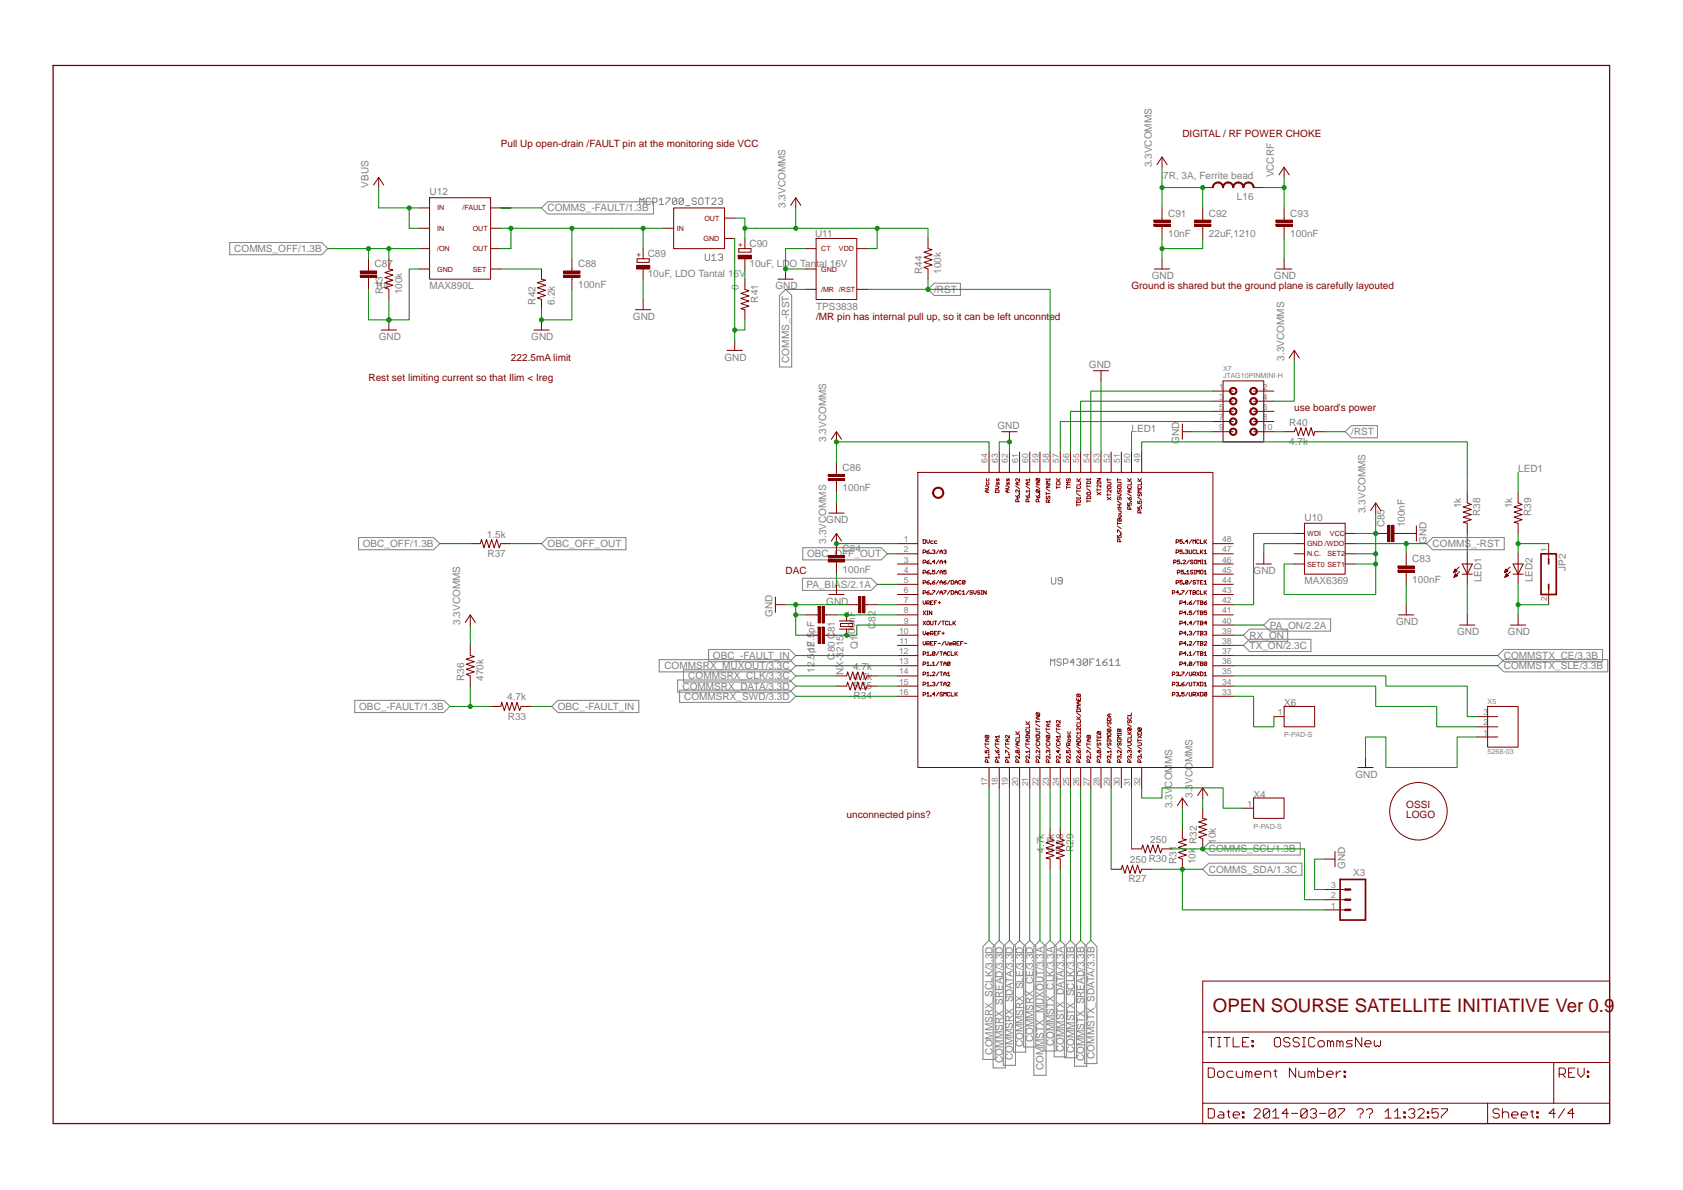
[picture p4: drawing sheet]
<svg xmlns="http://www.w3.org/2000/svg" width="420mm" height="297mm" viewBox="0 0 420 297" stroke-linecap="round" stroke-linejoin="round" font-family="sans-serif">
<defs><g id="words">
<text font-size="4.7" fill="#800000" x="302.8" y="252.5">OPEN SOURSE SATELLITE INITIATIVE Ver 0.9</text>
<g font-size="2.5" fill="#800000">
<text x="295.2" y="34.1">DIGITAL / RF POWER CHOKE</text>
<text x="125" y="36.7">Pull Up open-drain /FAULT pin at the monitoring side VCC</text>
<text x="282.5" y="72.2">Ground is shared but the ground plane is carefully layouted</text>
<text x="203.7" y="79.8">/MR pin has internal pull up, so it can be left unconnted</text>
<text x="92" y="95.1">Rest set limiting current so that Ilim &lt; Ireg</text>
<text x="127.6" y="90">222.5mA limit</text>
<text x="323.1" y="102.7">use board's power</text>
<text x="196.1" y="143.3">DAC</text>
<text x="351.1" y="201.7">OSSI</text>
<text x="211.4" y="204.3">unconnected pins?</text>
<text x="351.1" y="204.3">LOGO</text>
</g>
<g font-size="2.5" fill="#808080">
<text x="287.6" y="41.7" transform="rotate(-90 287.6 41.7)">3.3VCOMMS</text>
<text x="92" y="46.8" transform="rotate(-90 92 46.8)">VBUS</text>
<text x="290.4" y="44.8">7R, 3A, Ferrite bead</text>
<text x="318" y="44.3" transform="rotate(-90 318 44.3)">VCCRF</text>
<text x="107.2" y="48.7">U12</text>
<text x="136.7" y="52.8">COMMS_-FAULT/1.3B</text>
<text x="196.1" y="51.9" transform="rotate(-90 196.1 51.9)">3.3VCOMMS</text>
<text x="308.8" y="49.9">L16</text>
<text x="203.5" y="59.3">U11</text>
<text x="291.6" y="59.1">10nF</text>
<text x="291.6" y="54.1">C91</text>
<text x="301.8" y="59.1">22uF,1210</text>
<text x="301.8" y="54.1">C92</text>
<text x="322.1" y="59.1">100nF</text>
<text x="322.1" y="54.1">C93</text>
<text x="58.5" y="62.9">COMMS_OFF/1.3B</text>
<text x="161.7" y="64.1">C89</text>
<text x="187.1" y="61.6">C90</text>
<text x="93.5" y="71.8">1uF</text>
<text x="93.5" y="66.8">C87</text>
<text x="144.3" y="71.8">100nF</text>
<text x="144.3" y="66.8">C88</text>
<text x="161.7" y="69.2">10uF, LDO Tantal 16V</text>
<text x="187.1" y="66.7">10uF, LDO Tantal 16V</text>
<text x="230.2" y="68.4" transform="rotate(-90 230.2 68.4)">R44</text>
<text x="235" y="68.4" transform="rotate(-90 235 68.4)">100k</text>
<text x="287.6" y="69.7">GND</text>
<text x="318" y="69.7">GND</text>
<text x="95.6" y="73.5" transform="rotate(-90 95.6 73.5)">R43</text>
<text x="100.4" y="73.5" transform="rotate(-90 100.4 73.5)">100k</text>
<text x="107.2" y="72.2">MAX890L</text>
<text x="133.7" y="76" transform="rotate(-90 133.7 76)">R42</text>
<text x="138.5" y="76" transform="rotate(-90 138.5 76)">6.2k</text>
<text x="184.4" y="72.3" transform="rotate(-90 184.4 72.3)">0</text>
<text x="189.2" y="75.5" transform="rotate(-90 189.2 75.5)">R41</text>
<text x="193.6" y="72.2">GND</text>
<text x="203.7" y="77.3">TPS3838</text>
<text x="233.2" y="73.1">/RST</text>
<text x="158" y="79.8">GND</text>
<text x="94.5" y="84.9">GND</text>
<text x="132.6" y="84.9">GND</text>
<text x="180.9" y="90">GND</text>
<text x="197" y="90.6" transform="rotate(-90 197 90.6)">COMMS_-RST</text>
<text x="271.9" y="91.8">GND</text>
<text x="320.6" y="90" transform="rotate(-90 320.6 90)">3.3VCOMMS</text>
<text x="249" y="107">GND</text>
<text x="282.5" y="107.8">LED1</text>
<text x="321.8" y="106.3">R40</text>
<text x="206.3" y="110.3" transform="rotate(-90 206.3 110.3)">3.3VCOMMS</text>
<text x="294.4" y="110.8" transform="rotate(-90 294.4 110.8)">GND</text>
<text x="321.8" y="111.1">4.7k</text>
<text x="337.3" y="108.6">/RST</text>
<text x="210.3" y="117.5">C86</text>
<text x="379" y="117.9">LED1</text>
<text x="210.3" y="122.6">100nF</text>
<text x="206.3" y="130.6">GND</text>
<text x="325.7" y="130">U10</text>
<text x="340.9" y="128.1" transform="rotate(-90 340.9 128.1)">3.3VCOMMS</text>
<text x="345.6" y="131.6" transform="rotate(-90 345.6 131.6)">C85</text>
<text x="350.7" y="131.6" transform="rotate(-90 350.7 131.6)">100nF</text>
<text x="364.8" y="126.9" transform="rotate(-90 364.8 126.9)">1k</text>
<text x="369.6" y="128.9" transform="rotate(-90 369.6 128.9)">R38</text>
<text x="377.5" y="126.9" transform="rotate(-90 377.5 126.9)">1k</text>
<text x="382.3" y="128.9" transform="rotate(-90 382.3 128.9)">R39</text>
<text x="90.6" y="136.6">OBC_OFF/1.3B</text>
<text x="121.5" y="134.2">1.5k</text>
<text x="136.7" y="136.6">OBC_OFF_OUT</text>
<text x="206.3" y="135.7" transform="rotate(-90 206.3 135.7)">3.3VCOMMS</text>
<text x="210.3" y="137.9">C84</text>
<text x="356.1" y="135.7" transform="rotate(-90 356.1 135.7)">GND</text>
<text x="357.7" y="136.6">COMMS_-RST</text>
<text x="121.7" y="139">R37</text>
<text x="201.5" y="139.1">OBC_OFF_OUT</text>
<text x="210.3" y="142.9">100nF</text>
<text x="313" y="143.3">GND</text>
<text x="352.6" y="140.4">C83</text>
<text x="390.9" y="142.6" transform="rotate(-90 390.9 142.6)">JP2</text>
<text x="201.3" y="146.7">PA_BIAS/2.1A</text>
<text x="325.7" y="145.9">MAX6369</text>
<text x="352.6" y="145.5">100nF</text>
<text x="369.9" y="145.4" transform="rotate(-90 369.9 145.4)">LED1</text>
<text x="382.6" y="145.4" transform="rotate(-90 382.6 145.4)">LED2</text>
<text x="192.8" y="153.9" transform="rotate(-90 192.8 153.9)">GND</text>
<text x="206.3" y="150.9">GND</text>
<text x="114.9" y="156" transform="rotate(-90 114.9 156)">3.3VCOMMS</text>
<text x="213.5" y="159.6" transform="rotate(-90 213.5 159.6)">100nF</text>
<text x="214.2" y="161.9" transform="rotate(-90 214.2 161.9)">Q1</text>
<text x="218.6" y="157.1" transform="rotate(-90 218.6 157.1)">C82</text>
<text x="311.9" y="162">TX_ON/2.3C</text>
<text x="311.9" y="159.4">RX_ON</text>
<text x="317" y="156.9">PA_ON/2.2A</text>
<text x="348.5" y="156">GND</text>
<text x="363.8" y="158.6">GND</text>
<text x="376.5" y="158.6">GND</text>
<text x="165.9" y="167.1">COMMSRX_MUXOUT/3.3C</text>
<text x="178" y="164.5">OBC_-FAULT_IN</text>
<text x="203.4" y="167.9" transform="rotate(-90 203.4 167.9)">12.5pF</text>
<text x="203.4" y="162.8" transform="rotate(-90 203.4 162.8)">12.5pF</text>
<text x="208.4" y="164.7" transform="rotate(-90 208.4 164.7)">C80 C81</text>
<text x="213" y="167.2">4.7k</text>
<text x="375.4" y="167.1">COMMSTX_SLE/3.3B</text>
<text x="375.4" y="164.5">COMMSTX_CE/3.3B</text>
<text x="115.9" y="170" transform="rotate(-90 115.9 170)">R36</text>
<text x="120.7" y="170" transform="rotate(-90 120.7 170)">470k</text>
<text x="170.4" y="172.1">COMMSRX_DATA/3.3D</text>
<text x="171.8" y="169.6">COMMSRX_CLK/3.3C</text>
<text x="210.6" y="168.4" transform="rotate(-90 210.6 168.4)">NX-3215</text>
<text x="213" y="169.7">4.7k</text>
<text x="213.1" y="172">R35</text>
<text x="89.7" y="177.2">OBC_-FAULT/1.3B</text>
<text x="126.6" y="174.8">4.7k</text>
<text x="126.8" y="179.6">R33</text>
<text x="139.2" y="177.2">OBC_-FAULT_IN</text>
<text x="170.8" y="174.7">COMMSRX_SWD/3.3D</text>
<text x="213.1" y="174.5">R34</text>
<text x="320.6" y="176.3">X6</text>
<text x="338.4" y="194.1">GND</text>
<text x="292.6" y="201.7" transform="rotate(-90 292.6 201.7)">3.3VCOMMS</text>
<text x="297.7" y="199.2" transform="rotate(-90 297.7 199.2)">3.3VCOMMS</text>
<text x="313" y="199.2">X4</text>
<text x="260.6" y="212.8" transform="rotate(-90 260.6 212.8)">4.7k</text>
<text x="263.2" y="212.8" transform="rotate(-90 263.2 212.8)">4.7k</text>
<text x="265.4" y="212.7" transform="rotate(-90 265.4 212.7)">R28</text>
<text x="268" y="212.7" transform="rotate(-90 268 212.7)">R29</text>
<text x="282.1" y="215.5">250 R30</text>
<text x="287.2" y="210.4">250</text>
<text x="293.7" y="215.7" transform="rotate(-90 293.7 215.7)">R31</text>
<text x="298.5" y="215.7" transform="rotate(-90 298.5 215.7)">10k</text>
<text x="298.8" y="210.6" transform="rotate(-90 298.8 210.6)">R32</text>
<text x="301.8" y="212.8">COMMS_SCL/1.3B</text>
<text x="303.6" y="210.6" transform="rotate(-90 303.6 210.6)">10k</text>
<text x="281.7" y="220.2">R27</text>
<text x="301.8" y="217.9">COMMS_SDA/1.3C</text>
<text x="335.8" y="217" transform="rotate(-90 335.8 217)">GND</text>
<text x="337.8" y="218.8">X3</text>
<text x="247.8" y="263.2" transform="rotate(-90 247.8 263.2)">COMMSRX_SCLK/3.3D</text>
<text x="255.4" y="261.4" transform="rotate(-90 255.4 261.4)">COMMSRX_SLE/3.3D</text>
<text x="258" y="260.2" transform="rotate(-90 258 260.2)">COMMSRX_CE/3.3D</text>
<text x="263" y="261.2" transform="rotate(-90 263 261.2)">COMMSTX_CLK/3.3A</text>
<text x="265.6" y="262.6" transform="rotate(-90 265.6 262.6)">COMMSTX_DATA/3.3A</text>
<text x="268.1" y="262.8" transform="rotate(-90 268.1 262.8)">COMMSTX_SCLK/3.3B</text>
<text x="250.3" y="265.3" transform="rotate(-90 250.3 265.3)">COMMSRX_SREAD/3.3D</text>
<text x="252.9" y="264.7" transform="rotate(-90 252.9 264.7)">COMMSRX_SDATA/3.3D</text>
<text x="260.5" y="267.1" transform="rotate(-90 260.5 267.1)">COMMSTX_MUXOUT/3.3A</text>
<text x="270.7" y="264.9" transform="rotate(-90 270.7 264.9)">COMMSTX_SREAD/3.3B</text>
<text x="273.2" y="264.3" transform="rotate(-90 273.2 264.3)">COMMSTX_SDATA/3.3B</text>
</g>
<g font-size="2.1" fill="#808080">
<text x="304.3" y="97.3">1</text>
<text x="304.3" y="99.8">3</text>
<text x="315.3" y="97.3">2</text>
<text x="315.3" y="99.8">4</text>
<text x="304.3" y="102.3">5</text>
<text x="304.3" y="104.9">7</text>
<text x="304.3" y="107.4">9</text>
<text x="315.3" y="102.3">6</text>
<text x="315.3" y="104.9">8</text>
<text x="315.3" y="107.4">10</text>
<text x="246.6" y="115.6" transform="rotate(-90 246.6 115.6)">64</text>
<text x="249.1" y="115.6" transform="rotate(-90 249.1 115.6)">63</text>
<text x="251.6" y="115.6" transform="rotate(-90 251.6 115.6)">62</text>
<text x="254.2" y="115.6" transform="rotate(-90 254.2 115.6)">61</text>
<text x="256.7" y="115.6" transform="rotate(-90 256.7 115.6)">60</text>
<text x="259.3" y="115.6" transform="rotate(-90 259.3 115.6)">59</text>
<text x="261.8" y="115.6" transform="rotate(-90 261.8 115.6)">58</text>
<text x="264.3" y="115.6" transform="rotate(-90 264.3 115.6)">57</text>
<text x="266.9" y="115.6" transform="rotate(-90 266.9 115.6)">56</text>
<text x="269.4" y="115.6" transform="rotate(-90 269.4 115.6)">55</text>
<text x="272" y="115.6" transform="rotate(-90 272 115.6)">54</text>
<text x="274.5" y="115.6" transform="rotate(-90 274.5 115.6)">53</text>
<text x="277" y="115.6" transform="rotate(-90 277 115.6)">52</text>
<text x="279.6" y="115.6" transform="rotate(-90 279.6 115.6)">51</text>
<text x="282.1" y="115.6" transform="rotate(-90 282.1 115.6)">50</text>
<text x="284.7" y="115.6" transform="rotate(-90 284.7 115.6)">49</text>
<text x="225.6" y="135.3">1</text>
<text x="225.6" y="137.9">2</text>
<text x="305.1" y="135.3">48</text>
<text x="305.1" y="137.9">47</text>
<text x="386.3" y="137.9" transform="rotate(-90 386.3 137.9)">1</text>
<text x="225.6" y="140.4">3</text>
<text x="225.6" y="143">4</text>
<text x="305.1" y="140.4">46</text>
<text x="305.1" y="143">45</text>
<text x="225.6" y="145.5">5</text>
<text x="225.6" y="148">6</text>
<text x="305.1" y="145.5">44</text>
<text x="305.1" y="148">43</text>
<text x="386.3" y="149.9" transform="rotate(-90 386.3 149.9)">2</text>
<text x="225.6" y="150.6">7</text>
<text x="225.6" y="153.1">8</text>
<text x="225.6" y="155.7">9</text>
<text x="305.1" y="150.6">42</text>
<text x="305.1" y="153.1">41</text>
<text x="305.1" y="155.7">40</text>
<text x="224.4" y="158.2">10</text>
<text x="224.6" y="160.7">11</text>
<text x="305.1" y="158.2">39</text>
<text x="305.1" y="160.7">38</text>
<text x="224.4" y="163.3">12</text>
<text x="224.4" y="165.8">13</text>
<text x="305.1" y="163.3">37</text>
<text x="305.1" y="165.8">36</text>
<text x="224.4" y="173.4">16</text>
<text x="224.4" y="168.4">14</text>
<text x="224.4" y="170.9">15</text>
<text x="305.1" y="168.4">35</text>
<text x="305.1" y="170.9">34</text>
<text x="305.1" y="173.4">33</text>
<text x="319" y="178.5">1</text>
<text x="370.4" y="178.5">3</text>
<text x="370.4" y="181.1">2</text>
<text x="370.4" y="183.6">1</text>
<text x="246.6" y="196.3" transform="rotate(-90 246.6 196.3)">17</text>
<text x="249.1" y="196.3" transform="rotate(-90 249.1 196.3)">18</text>
<text x="251.6" y="196.3" transform="rotate(-90 251.6 196.3)">19</text>
<text x="254.2" y="196.3" transform="rotate(-90 254.2 196.3)">20</text>
<text x="256.7" y="196.3" transform="rotate(-90 256.7 196.3)">21</text>
<text x="259.3" y="196.3" transform="rotate(-90 259.3 196.3)">22</text>
<text x="261.8" y="196.3" transform="rotate(-90 261.8 196.3)">23</text>
<text x="264.3" y="196.3" transform="rotate(-90 264.3 196.3)">24</text>
<text x="266.9" y="196.3" transform="rotate(-90 266.9 196.3)">25</text>
<text x="269.4" y="196.3" transform="rotate(-90 269.4 196.3)">26</text>
<text x="272" y="196.3" transform="rotate(-90 272 196.3)">27</text>
<text x="274.5" y="196.3" transform="rotate(-90 274.5 196.3)">28</text>
<text x="277" y="196.3" transform="rotate(-90 277 196.3)">29</text>
<text x="279.6" y="196.3" transform="rotate(-90 279.6 196.3)">30</text>
<text x="282.1" y="196.3" transform="rotate(-90 282.1 196.3)">31</text>
<text x="284.7" y="196.3" transform="rotate(-90 284.7 196.3)">32</text>
<text x="311.4" y="201.4">1</text>
<text x="332.3" y="221.7">3</text>
<text x="332.3" y="226.8">1</text>
<text x="332.3" y="224.2">2</text>
</g>
<g font-size="1.8" fill="#800000">
<text x="109.1" y="52.5">IN</text>
<text x="115.5" y="52.5">/FAULT</text>
<text x="109.1" y="57.6">IN</text>
<text x="118" y="57.6">OUT</text>
<text x="168.9" y="57.6">IN</text>
<text x="175.8" y="55.1">OUT</text>
<text x="109.1" y="62.7">/ON</text>
<text x="118" y="62.7">OUT</text>
<text x="160" y="64.2" transform="rotate(-90 160 64.2)">+</text>
<text x="175.7" y="60.2">GND</text>
<text x="185.4" y="61.7" transform="rotate(-90 185.4 61.7)">+</text>
<text x="205" y="62.7">CT</text>
<text x="209.5" y="62.7">VDD</text>
<text x="109.1" y="67.8">GND</text>
<text x="118" y="67.8">SET</text>
<text x="205" y="67.8">GND</text>
<text x="205" y="72.9">/MR /RST</text>
<text x="326.3" y="133.8">WDI</text>
<text x="326.3" y="136.3">GND /WDO</text>
<text x="332" y="133.8">VCC</text>
<text x="326.3" y="138.9">N.C.</text>
<text x="326.3" y="141.4">SET0 SET1</text>
<text x="331.4" y="138.9">SET2</text>
</g>
<g font-size="1.8" fill="#808080">
<text x="305.3" y="94.4">JTAG10PINMINI-H</text>
<text x="305.3" y="92.5">X7</text>
<text x="371.4" y="175.8">X5</text>
<text x="320.6" y="184">P-PAD-S</text>
<text x="371.4" y="188.3">5268-03</text>
<text x="313" y="206.8">P-PAD-S</text>
</g>
</g></defs>
<g fill="none" stroke="#808080" stroke-width=".25">
<path d="M135.2 51.9l1.5-1.5h26.4v3h-26.4zM159.7 51.1v-1.7l.5 .6 .6-.6v1.7M162.4 49.7l-.3-.3h-.5l-.3 .3v1.1l.3 .3h.5l.3-.3M163 50.5h.8l.2-.3v-.5l-.2-.3h-.8v1.7M164.6 50l.5-.6v1.7M164.6 51.1h1.1M166.2 49.4h1.1v.3l-1.1 1.1v.3M168.9 49.7l-1 1.1 .2 .3h.6l.2-.3v-1.1l-.2-.3h-.6l-.2 .3v1.1M170.6 49.7l-1.1 1.1 .3 .3h.5l.3-.3v-1.1l-.3-.3h-.5l-.3 .3v1.1M171.1 51.3h1.1M173.9 49.7l-.3-.3h-.6l-.2 .3 .2 .5h.6l.3 .3-.3 .6h-.6l-.2-.3M174.7 49.4h.5l.3 .3v1.1l-.3 .3h-.5l-.3-.3v-1.1z"/>
<path d="M176.1 49.4h1M176.6 49.4v1.7M177.7 49.7l.3-.3h.5l.3 .3v.3l-1.1 1.1h1.1M179.3 49.7l.3-.3h.5l.3 .3-.3 .5h-.2M180.1 50.2l.3 .3-.3 .6h-.5l-.3-.3M57.4 60.5h22.9l1.5 1.6-1.5 1.5h-22.9zM176.1 63.4v1.3l.2 .3h.6l.2-.3v-1.3M177.7 63.9l.5-.5v1.6M177.7 65h1.1M179.3 63.7l.3-.3h.5l.3 .3-.3 .5h-.2M180.1 64.2l.3 .3-.3 .5h-.5l-.3-.3M196.1 72.2l1.5 1.5v17.9h-3v-17.9z"/>
<path d="M233.2 70.7h6.6v3h-6.6l-1.5-1.5zM335.8 107.8l1.5-1.6h6.6v3.1h-6.6zM89.5 134.2h18.8l1.5 1.5-1.5 1.5h-18.8zM135.2 135.7l1.5-1.5h19.6v3h-19.6zM200.4 136.7h19.6l1.5 1.5-1.5 1.6h-19.6zM356.1 135.7l1.6-1.5h17.8v3h-17.8zM200.3 144.3h17.2l1.5 1.6-1.5 1.5h-17.2zM262.5 144.2v1.3l.3 .3h.5l.3-.3v-1.3M265.2 145h-.8l-.3-.3v-.3l.3-.2h.5l.3 .2v1.1l-.3 .3h-.5l-.3-.3M310.4 158.6l1.5-1.6h9.6v3.1h-9.6zM315.5 156l1.5-1.5h15.2v3h-15.2zM88.6 174.8h22.2l1.5 1.5-1.5 1.6h-22.2z"/>
<path d="M137.7 176.3l1.5-1.5h20.3v3.1h-20.3zM164.6 164.7h32.5l1.6 1.5-1.6 1.5h-32.5zM169.2 169.7h27.9l1.6 1.6-1.6 1.5h-27.9zM169.7 172.3h27.4l1.6 1.5-1.6 1.5h-27.4zM170.6 167.2h26.5l1.6 1.5-1.6 1.5h-26.5zM176.9 162.1h20.2l1.6 1.5-1.6 1.6h-20.2zM262.2 166.1v-1.6l.6 .5 .5-.5v1.6M265 164.7l-.3-.2h-.6l-.2 .2 .2 .6h.6l.3 .3v.2l-.3 .3h-.6l-.2-.3M265.5 165.6h.8l.3-.3v-.6l-.3-.2h-.8v1.6M268.2 165.3h-1l.8-.8v1.6M268.8 164.7l.3-.2h.5l.3 .5-.6 .3M269.6 165.3l.3 .3v.2l-.3 .3h-.5l-.3-.3"/>
<path d="M271.5 164.7l-1.1 1.1 .3 .3h.5l.3-.3v-1.1l-.3-.2h-.5l-.3 .2v1.1M272.1 165.3h.5M273.1 164.5h-1v1.6M273.7 165l.5-.5v1.6M273.7 166.1h1.1M276.4 164.5l-1.1 .8v.5l.3 .3h.6l.2-.3-.2-.5h-.9M277 165l.5-.5v1.6M277 166.1h1.1M278.6 165l.6-.5v1.6M278.6 166.1h1.1M310.4 161.1l1.5-1.5h15.4v3h-15.4zM373.9 166.2l1.5-1.5h26v3h-26z"/>
<path d="M373.9 163.6l1.5-1.5h24.7v3.1h-24.7zM300.3 211.9l1.5-1.5h22.8v3h-22.8zM300.3 217l1.5-1.5h23.2v3h-23.2zM246.9 234.7l1.5 1.6v28.2h-3v-28.2zM249.5 234.7l1.5 1.6v30.3h-3.1v-30.3zM252 234.7l1.5 1.6v29.6h-3v-29.6zM254.5 234.7l1.6 1.6v26.3h-3.1v-26.3zM257.1 234.7l1.5 1.6v25h-3v-25zM259.6 234.7l1.5 1.6v32.1h-3v-32.1zM262.2 234.7l1.5 1.6v26h-3.1v-26zM264.7 234.7l1.5 1.6v27.5h-3v-27.5zM267.2 234.7l1.6 1.6v27.7h-3.1v-27.7z"/>
<path d="M269.8 234.7l1.5 1.6v29.8h-3v-29.8zM272.3 234.7l1.5 1.6v29.2h-3v-29.2z"/>
</g>
<path d="M13.3 16.3h388.5v264.2h-388.5z" fill="none" stroke="#800000" stroke-width=".32"/>
<g fill="none" stroke="#800000" stroke-width=".25">
<path d="M229.1 117.9h73.7v73.7h-73.7zM300.3 257.6h101.5M301.6 259h1.6M302.4 259v2.3M304 259h.7M304.4 259v2.3M305.5 259h1.6M306.3 259v2.3M307.9 259v2.3h1.5M311.8 259h-1.6v2.3h1.6M312.5 259.8h.4v.3h-.4zM318.5 259h.8l.4 .4v1.5l-.4 .4h-.8l-.4-.4v-1.5z"/>
<path d="M322 259.4l-.4-.4h-.7l-.4 .4v.4l.4 .3h.7l.4 .4v.4l-.4 .4h-.7l-.4-.4M324.4 259.4l-.4-.4h-.8l-.4 .4v.4l.4 .3h.8l.4 .4v.4l-.4 .4h-.8l-.4-.4M325.2 259h.7M325.5 259v2.3M328.3 259.4l-.4-.4h-.8l-.4 .4v1.5l.4 .4h.8l.4-.4M337.6 259.8h-1.1l-.4 .3 .4 .4h.7l.4 .4-.4 .4h-1.1M340 259v2.3l-1.6-2.3v2.3M343.1 259.8v1.1l.4 .4 .4-.4 .3 .4 .4-.4v-1.1M300.3 275.4v-30.5h101.5v30.5M300.3 265.2h101.5M301.6 266.6h1.2l.4 .4v1.5l-.4 .4h-1.2zM301.6 276.8h1.2l.4 .3v1.6l-.4 .4h-1.2z"/>
<path d="M304 267.8l.4-.4h.7l.4 .4v.7l-.4 .4h-.7l-.4-.4zM304 261.3h.7M304.4 277.5h.7l.4 .4v1.2h-1.1l-.4-.4 .4-.4h1.1M306.3 277.5h.8M306.7 277.1v1.6l.4 .4M307.9 267.4h-1.2l-.4 .4v.7l.4 .4h1.2M307.9 278.3h1.5v-.4l-.4-.4h-.7l-.4 .4v.8l.4 .4h.7M308.6 267.4v1.1l.4 .4h1.2v-1.5M310.2 260.1h.8M310.2 277.5h.4v.4h-.4zM310.2 278.7h.4v.4h-.4zM311 268.9v-1.5h.4l.4 .4v1.1"/>
<path d="M311.8 267.8l.4-.4 .3 .4v1.1M312.5 260.9h.4v.4h-.4zM313.1 277.1l.3-.3h.8l.4 .3v.4l-1.5 1.6h1.5M313.3 268.1h1.6v-.3l-.4-.4h-.8l-.4 .4v.7l.4 .4h.8M315.7 268.9v-1.5h1.1l.4 .4v1.1M317 277.1l-1.6 1.6 .4 .4h.8l.4-.4v-1.6l-.4-.3h-.8l-.4 .3v1.6M317.7 277.5l.8-.7v2.3M317.7 279.1h1.6M318 267.4h.8M318.4 267v1.5l.4 .4M321.6 277.9h-1.5l1.1-1.1v2.3M322.4 277.9h1.6"/>
<path d="M323.5 266.6v2.3l-1.6-2.3v2.3M324.2 267.4v1.1l.4 .4h1.2v-1.5M325.2 261.3h.7M326.3 277.1l-1.6 1.6 .4 .4h.8l.4-.4v-1.6l-.4-.3h-.8l-.4 .3v1.6M326.6 268.9v-1.5h.4l.4 .4v1.1M327.1 277.1l.4-.3h.8l.3 .3v.4l-.3 .4h-.4M327.4 267.8l.3-.4 .4 .4v1.1M328.3 277.9l.3 .4v.4l-.3 .4h-.8l-.4-.4M328.9 266.6v2.3h1.2l.4-.4v-.7l-.4-.4h-1.2M329 260.1l.4-.3h.8l.4 .3v.8l-.4 .4h-.8l-.4-.4zM329.4 277.9h1.6M331.2 268.1h1.6v-.3l-.4-.4h-.8l-.4 .4v.7l.4 .4h.8"/>
<path d="M331.4 261.3v-1.5h.4l.4 .3v1.2M332.2 260.1l.4-.3 .3 .3v1.2M333.3 277.1l-1.5 1.6 .4 .4h.7l.4-.4v-1.6l-.4-.3h-.7l-.4 .3v1.6M333.6 267.4v1.5M333.7 261.3v-1.5h.4l.4 .3v1.2M334.1 276.8h1.6v.3l-1.6 1.6v.4M334.5 260.1l.4-.3 .4 .3v1.2M334.8 267.4h-.4l-.8 .7M335.5 267.4h.4v.4h-.4zM335.5 268.5h.4v.4h-.4zM338.8 277.1l.4-.3h.7l.4 .3v.4l-.7 .8M339.6 278.7v.4"/>
<path d="M340.8 260.5h1.5v-.4l-.4-.3h-.8l-.3 .3v.8l.3 .4h.8M341.1 277.1l.4-.3h.8l.4 .3v.4l-.8 .8M341.9 278.7v.4M345.8 277.5l.8-.7v2.3M345.8 279.1h1.6M348.1 277.5l.8-.7v2.3M348.1 279.1h1.6M350.5 277.5h.4v.4h-.4zM350.5 278.7h.4v.4h-.4zM351.7 277.1l.3-.3h.8l.4 .3v.4l-.4 .4h-.4M352.8 277.9l.4 .4v.4l-.4 .4h-.8l-.3-.4M354 277.1l.4-.3h.7l.4 .3v.4l-1.5 1.6h1.5"/>
<path d="M356.3 277.5h.4v.4h-.4zM356.3 278.7h.4v.4h-.4zM359 276.8h-1.5v1.1l.8-.4h.4l.3 .4v.8l-.3 .4h-.8l-.4-.4M359.8 276.8h1.6v.3l-1.6 1.6v.4M371.4 275.4v5.1M371.4 275.4h16.5M374.3 277.1l-.4-.3h-.8l-.4 .3v.4l.4 .4h.8l.4 .4v.4l-.4 .4h-.8l-.4-.4M375.1 277.9l.4-.4h.7l.4 .4v1.2M375.1 276.8v2.3M377.4 278.3h1.6v-.4l-.4-.4h-.8l-.4 .4v.8l.4 .4h.8M379.8 278.3h1.5v-.4l-.4-.4h-.8l-.3 .4v.8l.3 .4h.8M382.1 277.5h.8"/>
<path d="M382.5 277.1v1.6l.4 .4M383.7 277.5h.3v.4h-.3zM383.7 278.7h.3v.4h-.3zM387.9 275.4h13.9v5.1h-101.5v-5.1h71.1M387.9 265.2v10.2M388.3 277.9h-1.6l1.2-1.1v2.3M389.2 268.1h1.2l.4-.3v-.8l-.4-.4h-1.2v2.3M390 268.1l.8 .8M390.6 276.8l-1.5 2.3M391.6 267.8h.8M392.9 277.9h-1.5l1.2-1.1v2.3M393.1 266.6h-1.5v2.3h1.5"/>
<path d="M393.9 266.6v1.5l.8 .8 .8-.8v-1.5M396.3 267.4h.4v.4h-.4zM396.3 268.5h.4v.4h-.4z"/>
</g>
<path d="M233.3 121.9a1.4 1.4 0 0 1 2.2 .5 1.4 1.4 0 0 1-1 2 1.4 1.4 0 0 1-1.7-1.4h.3a1.14 1.14 0 0 1 1.6-1 1.14 1.14 0 0 1 .3 1.9 1.14 1.14 0 0 1-1.9-.6v-.3h-.3l.1-.3z" fill-rule="evenodd" fill="#800000"/>
<g fill="none" stroke="#800000" stroke-width=".25">
<path d="M203.7 59.5h10.2v15.3h-10.2zM231.7 59.5v2.6l1 .2-2 .6 2 .7-2 .6 2 .7-2 .6 2 .6-2 .7 1 .3v2.6M158.7 77.3h3.8M160.6 74.8v2.5M194.2 69.7h3.8M196.1 67.1v2.6M201.2 62.1h2.5M201.2 67.1h2.5M201.2 72.2h2.5M213.9 62.1h2.5M213.9 72.2h2.5M246.3 119.5l.1 .6 .5-.2v-.4"/>
<path d="M246.9 112.8v5.1M248.8 119.5l.2 .6 .1-.5 .2-.1 .1 .1v.5M249.5 112.8v5.1M251.3 119.5l.2 .6 .1-.5 .2-.1 .2 .1v.5M252 112.8v5.1M254.5 119.5v.6l-.6-.6-.3 .1 .1 .5M254.5 112.8v5.1M257 119.5v.6M257 119.8h-.9l.3 .3M257.1 112.8v5.1M258.8 119.5l.6 .6 .2-.5-.2-.1-.8 .1 .2 .5h.6M259.6 112.8v5.1"/>
<path d="M261.2 119.5v.3M261.2 119.6h.9M262.1 119.5v.3M262.2 112.8v5.1M263.7 119.5l.6 .6M264.7 119.5l-.5 .4M264.7 112.8v5.1M266.4 119.5l-.1 .1 .1 .5 .3-.2 .2-.4 .3 .1-.2 .5M267.2 112.8v5.1M268.8 119.5l.6 .6M269.7 119.5l-.4 .4M269.8 112.8v5.1"/>
<path d="M271.3 119.5v.3M271.3 119.6h1M272.3 119.5v.3M272.3 112.8v5.1M273.9 119.5h.9l-.9 .6h.9M274.9 112.8v5.1M276.4 119.5v.6M276.4 119.8h1M277.4 112.8v5.1M279 119.5v.6M279 119.8h.9M279.9 112.8v5.1"/>
<path d="M281.5 119.5l.6 .6M282.4 119.5l-.4 .4M282.5 112.8v5.1M284 119.5l.7 .6M285 119.5l-.5 .4M285 112.8v5.1M208.8 138.2v.5M224.1 135.7h5M224.1 138.2h5M230.5 134.7l.6 .2v.6l-.2 .2h-.4zM230.5 137.9h.4l.2-.5-.6-.1v.9M231.4 134.7v.7l.3 .3 .3-.3v-.7"/>
<path d="M232 139.8l-.6 .5v.3l.4 .1 .2-.3-.6-.1M232 137.3l-.6 .4v.3l.4 .2 .2-.3-.6-.2M232.3 138l.2 .2zM232.8 137.4l.5-.1 .1 .3-.3 .1M232.9 135l-.6 .2 .2 .5h.4M233.3 137.7l.1 .2-.1 .3-.5-.2M233.3 121.9a1.4 1.4 0 0 1 2.2 .5 1.4 1.4 0 0 1-1 2 1.4 1.4 0 0 1-1.7-1.4h.3a1.14 1.14 0 0 1 1.6-1 1.14 1.14 0 0 1 .3 1.9 1.14 1.14 0 0 1-1.9-.6v-.3h-.3l.1-.3zM233.9 135l-.6 .2 .1 .5h.5M234.3 139.8l-.6 .9M234.3 137.3l-.6 .9M234.7 138.2v-.6l.3-.3 .3 .3v.6M234.7 137.7h.6"/>
<path d="M235.6 137.4l.1-.1 .5 .1-.3 .3M236.1 137.7l.1 .2-.1 .3-.5-.2M245.9 121.3h.7l.3 .3-.3 .4h-.7M246.3 120.4l.1 .6 .5-.1v-.5M246.4 122.3v.6M246.9 122.3h-.6l-.4 .3 .4 .3h.6M248.5 122.4l.8-.1 .1 .6h-.9zM248.5 121.3h.6l.3 .3-.3 .4h-.6M248.8 120.4l.2 .6 .3-.6 .1 .6M251 121.3h.6l.4 .3-.4 .4h-.6M251.3 120.4l.2 .6 .3-.6 .2 .6M251.5 122.3v.6"/>
<path d="M252 122.3h-.7l-.3 .3 .3 .3h.7M253.6 123.7l.4 .6h.3l.2-.5-.2-.1-.3 .1v.5M253.6 121.3l.9 .7M254 120.4v.6M254.2 125.2v-.4l-.5-.2-.1 .6h.9M254.3 123.2l.2 .2zM254.5 122.3v.6l-.6-.6-.3 .1 .1 .5M254.5 120.4h-.6l-.3 .3 .3 .3h.6M256.1 123.7l.5 .6h.3l.1-.5-.1-.1-.3 .1v.5M256.1 121.3l.9 .7M256.6 120.4v.6M256.7 125.2v-.4l-.4-.2-.2 .6h.9"/>
<path d="M256.9 123.2l.1 .2zM257 120.4h-.6l-.3 .3 .3 .3h.6M257 122.3v.6M257 122.6h-.9l.3 .3M258.6 123.7l.5 .6h.3l.2-.5-.2-.1-.3 .1v.5M258.6 121.3l1 .7M258.8 122.3l.6 .6 .2-.2-.2-.4-.8 .1 .2 .5h.6M259.1 120.4v.6M259.3 125.2v-.4l-.5-.2-.2 .6h1M259.4 123.2l.2 .2zM259.6 120.4h-.6l-.4 .3 .4 .3h.6M261.2 122.9v.6"/>
<path d="M261.2 121h.9l-.9 .6h.9M261.2 123.2h.9M261.2 122l.9 .6M261.3 123.8l-.1 .5 .3 .2 .2-.5 .3-.2 .1 .2-.1 .5M261.8 125.4l-.1-.6-.5 .1v.5h.9M262.1 120.1h-.9l.3 .3-.3 .3h.9M262.1 124.8l-.3 .3M263.7 121.3v.7M263.7 120.1h1M263.7 121.6h1M263.9 120.4l-.2 .2 .2 .4h.6l.2-.1-.2-.5M266.3 121.3v.7"/>
<path d="M266.3 121.6h.9M267.2 120.4h-.9l.3 .3-.3 .3h.9M268.8 124.9l.8-.1 .1 .6h-.9zM268.8 120.1h.9M268.8 122.3v.6M268.8 124.1v.4M268.8 125.7v.6M268.8 126h.9M268.8 124.3h.9M268.8 123.2l.9 .6M268.8 122.6h.9M269 121.3l-.2 .2 .2 .5 .7-.2-.1-.5"/>
<path d="M269.7 120.4v.6h-.9M269.7 124.1v.4M271.3 120.2l.8-.1 .2 .6h-1zM271.3 121v.6M271.3 124.8v.6M271.3 125.1h1M271.3 122l1 .6M271.3 121.3h1M271.5 123.8h.6l.2 .7h-1zM271.5 122.9h.6l.2 .5-.2 .1h-.6l-.2-.1zM273.9 122.9l.9 .6M273.9 120.4v.3"/>
<path d="M273.9 122v.6M273.9 122.3h.9M273.9 120.6h.9M274.8 122.9l-.9 .6M274.8 121v.6l-.6-.6-.3 .2 .1 .4M274.8 120.4v.3M276.4 120.4h.8l.2 .2-.2 .4h-.8M276.4 124.1l1 .7M276.4 123.2v.6M276.4 123.5h1M276.6 121.3h.6l.2 .5-.8 .2-.2-.2zM277.4 124.1l-1 .7"/>
<path d="M277.4 122.3v.6l-.7-.6-.3 .1 .2 .5M279 123.2h.6l.3 .3-.3 .3h-.6M279 133.6v.7h.4l-.1-.3 .1-.4 .5 .2-.2 .5M279 132.9v-.7l.9 .7M279 120.4h.7l.2 .2-.2 .4h-.7M279 126h.9M279 130.4v.6M279 131.3l.9 .6M279 130.7h.9M279 126.6h.9M279 125.1l.9 .6M279.1 122.3l-.1 .1 .1 .5 .3-.2 .2-.4 .3 .1-.2 .5"/>
<path d="M279.1 121.3h.6l.2 .5-.8 .2-.1-.2zM279.1 129.4l.3 .2 .3-.2 .2 .7h-.9zM279.1 124.1l-.1 .2 .1 .5 .3-.2 .2-.5 .3 .2-.2 .5M279.3 127.6h.6l-.2 .6h-.4M279.3 127v.3M279.4 126v.6M279.4 129.6v.5M279.4 128.5l.5 .2-.2 .4-.4-.1zM279.6 135.2v-.5l-.5-.1-.1 .6h.9M279.7 133.2l.2 .1zM279.9 127l-.8 .1M281.5 125.5v.7h.5l-.2-.3 .2-.4 .4 .2-.1 .5"/>
<path d="M281.5 124.1l.5 .7h.3l.1-.5-.1-.2-.3 .2v.5M281.5 120.1h.9M281.5 123.2l.9 .6M281.7 121.3l-.2 .2 .2 .5 .7-.2-.1-.5M282 122.3v.6M282.1 127.1l-.1-.6-.5 .1v.5h.9M282.3 125.1l.1 .1zM282.4 120.4v.6h-.9M282.4 122.3h-.6l-.3 .3 .3 .3h.6M284 126.5v.6h.5l-.1-.3 .1-.3 .5 .1-.2 .5M284 125.1v.6h.5l-.1-.3 .1-.3 .5 .1-.2 .5M284 124.1l1 .7"/>
<path d="M284 120.1h1M284.2 123.2l-.2 .2 .2 .4 .3-.1 .2-.5 .3 .2-.2 .4M284.2 121.3l-.2 .2 .2 .5 .8-.2-.2-.5M284.7 128l-.2-.6-.5 .2v.4h1M284.8 126l.2 .2zM285 122.3h-1l.4 .3-.4 .3h1M285 120.4v.6h-1M293.6 135.4h.5l.1-.5-.6-.2v1M293.6 137.9h.5l.1-.5-.6-.1v.9M294.5 139.8h-.6v.5l.3-.2 .3 .2-.1 .4-.5-.1M295.2 134.7h-.7v.5l.5-.2 .2 .5-.2 .2-.5-.2M295.2 137.3h-.7v.4l.5-.1 .2 .4-.2 .2-.5-.2"/>
<path d="M295.3 140l.2-.2 .5 .2-.7 .7h.7M295.5 135.5l.1 .2zM295.5 138l.1 .2zM296 137.4l.1-.1 .5 .1-.3 .3M296.4 137.7l.2 .2-.2 .3-.4-.2M296.6 135.2h-.6l.4-.5v1M296.9 137.3l.1 .9 .5-.2v-.7M296.9 139.8l-.6 .9M297.5 134.7l-.6 1M297.8 135.7v-1l.3 .3 .4-.3v1M297.8 140l-.1-.2-.5 .2 .2 .3 .4 .1-.1 .3-.5-.1M298.1 140l.2-.2 .5 .2-.2 .7-.5-.1z"/>
<path d="M298.5 137.4l-.2-.1-.5 .1 .2 .8 .5-.2M298.8 137.3v.9h.6M299.4 134.9l-.2-.2-.4 .2 .1 .8 .5-.2M299.7 134.7v1h.6M299.7 137.3v.9M299.9 137.7l.4 .5M300 139.8h.3M300.2 139.8v.9M300.3 137.3l-.6 .6M300.6 137.6l.3-.3v.9M300.6 134.7v1M300.6 138.2h.7"/>
<path d="M300.8 135.2l.5 .5M301.3 134.7l-.7 .7M302.8 135.7h5.1M302.8 138.2h5.1M208.8 140.3v.5M224.1 143.3h5M224.1 140.8h5M224.1 145.9h5M224.1 148.4h5M224.1 150.9h5M224.1 153.5h5M224.1 156h5"/>
<path d="M224.1 158.6h5M230.5 140.4h.4l.2-.4-.6-.2v.9M230.5 150v.6l.3 .3 .3-.3v-.6M230.5 157.6v.6l.3 .3 .3-.3v-.6M230.5 143h.4l.2-.5-.6-.2v1M230.5 152.5l.6 .9M230.5 155l.6 1M230.5 145.5h.4l.2-.5-.6-.1v.9M230.5 148h.4l.2-.4-.6-.2v1M231.1 152.5l-.6 .9M231.1 155l-.6 1M231.4 150.6h.4l.2-.5-.6-.1v.9"/>
<path d="M231.4 155.2l.2-.2 .4 .2v.6l-.2 .2-.4-.2zM231.4 158.2h.6l-.2-.3-.4 .2v.3l.4 .1M231.4 153.4h.3M231.4 152.5h.3M231.6 152.5v.9M231.7 150.6l.3 .3M232 142.3l-.6 .5v.3l.4 .2 .2-.3-.6-.2M232 144.9l-.6 .5v.3l.4 .1 .2-.3-.6-.1M232 147.4l-.6 .5v.3l.4 .2 .2-.4-.6-.1M232.3 140.6l.2 .1zM232.3 155v.8l.2 .2 .4-.2v-.8M232.3 158.2h.5l.1-.5-.6-.1v.9"/>
<path d="M232.3 150.4h.3M232.3 143.1l.2 .2zM232.3 145.7l.2 .1zM232.3 148.2l.2 .2zM232.6 158.2l.3 .3M232.6 152.5v.9l-.6-.9v.9M232.8 147.4h.6l-.6 1M232.9 150h-.6v.9h.6M233.3 155h.6M233.3 150.4h.3M233.3 158.1h.3M233.4 140.3h-.6l.5-.5v.9"/>
<path d="M233.4 142.3h-.6v.5l.3-.1 .3 .1-.1 .5-.5-.2M233.4 144.9l-.6 .5v.3l.5 .1 .1-.1-.1-.3h-.5M233.6 155v1M233.9 157.6h-.6v.9h.6M233.9 150h-.6v.9M234.2 150.4h.6M234.2 158.1h.3M234.3 142.3l-.6 1M234.3 144.9l-.6 .9M234.3 147.4l-.6 1M234.5 150.1v.6M234.7 140.7v-.6l.3-.3 .3 .3v.6"/>
<path d="M234.7 140.3h.6M234.7 143.3v-.6l.3-.4 .3 .4v.6M234.7 142.8h.6M234.7 145.8v-.6l.3-.3 .3 .3v.6M234.7 145.4h.6M234.7 148.4v-.7l.3-.3 .3 .3v.7M234.7 147.9h.6M234.8 155l-.6 1M234.8 157.6h-.6v.9M235.1 155h.7M235.1 158.1h.7M235.4 155v1"/>
<path d="M235.4 157.7v.7M235.6 147.4h.6l-.6 1M236.2 140.3h-.6l.5-.5v.9M236.2 142.3h-.6v.5l.3-.1 .3 .1-.1 .5-.5-.2M236.2 144.9l-.6 .5 .1 .4h.4l.1-.3-.6-.1M236.7 155.2l-.2-.2-.4 .2v.6l.1 .2 .5-.2M237 155v1h.6M237.2 144.9l-.7 .9M237.2 147.4l-.7 1M237.5 144.9l.6 .1-.2 .8h-.4zM237.5 147.4l.6 .2-.2 .8h-.4zM237.9 155v1"/>
<path d="M238.1 155.5l.5 .5M238.4 145.8v-.6l.3-.3 .3 .3v.6M238.4 145.4h.6M238.4 148.4v-.7l.3-.3 .3 .3v.7M238.4 147.9h.6M238.6 155l-.7 .7M240 145l-.2-.1-.5 .1v.7l.2 .1 .5-.1M240 147.6l-.2-.2-.5 .2v.6l.2 .2 .5-.2M240.3 147.7l.3-.3v1M240.3 148.4h.6M240.9 145l-.6 .7 .1 .1 .5-.1v-.7l-.5-.1-.1 .8M241.8 147.4l-.6 1"/>
<path d="M242.8 147.6l-.5-.2-.2 .2 .2 .3 .5 .1-.2 .4-.5-.2M243.1 147.4v.6l.3 .4 .3-.4v-.6M244.6 147.6l-.1-.2-.5 .2 .6 .6-.1 .2-.5-.2M245 148.4h.3M245 147.4h.3M245.1 147.4v1M246.2 147.4v1l-.6-1v1M292.7 148l.6-.1-.2-.5h-.4v1M293 140.4l.6-.1-.1-.5h-.5v.9M293.6 145.5h.5l.1-.5-.6-.1v.9M293.9 143l.6-.2-.1-.5h-.5v1M294.2 147.9h-.6l.5-.5v1"/>
<path d="M294.5 155.7h.5l.2-.5-.7-.2v1M294.5 158.2h.5l.2-.5-.7-.1v.9M294.5 148.2l.2 .2zM294.5 150.6h.5l.2-.5-.7-.1v.9M294.5 153.1h.5l.2-.4-.7-.2v.9M294.9 140.6l.1 .1zM295 147.4h.6l-.6 1M295.2 144.9h-.7v.5l.5-.2 .2 .5-.2 .1-.5-.1M295.5 145.7l.1 .1zM295.5 142.3h-.6v.5l.4-.1 .2 .4-.2 .2-.4-.2M295.8 143.1l.2 .2zM296.1 155.5h-.6l.5-.5v1"/>
<path d="M296.1 158.1h-.6l.5-.5v.9M296.1 150.4h-.6l.5-.4v.9M296.1 153h-.6l.5-.5v.9M296.3 143.3h.6M296.3 142.7l.3-.4v1M296.4 155.8l.2 .2zM296.4 158.4l.2 .1zM296.4 150.7l.2 .2zM296.4 153.3l.2 .1zM296.6 145l-.6 .7 .1 .1 .5-.1v-.7l-.2-.1-.4 .1v.7M296.6 147.4l-.6 1M296.9 157.7l.5-.1 .1 .3-.3 .2"/>
<path d="M296.9 147.4h.6M297.2 147.4v1M297.4 158.1l.1 .1-.1 .3-.5-.1M297.5 155.5h-.6l.5-.5v1M297.5 144.9l-.6 .9M297.5 150l-.6 .4 .1 .5h.4l.1-.3-.6-.2M297.5 152.5h-.6v.5l.3-.2 .3 .2-.1 .4-.5-.1M297.8 142.5l-.1-.2-.5 .2 .2 .3 .4 .2-.1 .3-.5-.2M297.8 147.4l.7 .2-.2 .3 .2 .3-.2 .2h-.5zM297.8 147.9h.5M298.1 143.3h.3M298.1 142.3h.3"/>
<path d="M298.3 142.3v1M298.5 155l-.7 1M298.5 157.6l-.7 .9M298.5 145l-.5-.1-.2 .3 .5 .2 .2 .3-.2 .1-.5-.1M298.5 150l-.7 .9M298.5 152.5l-.7 .9M298.8 155h.6M298.8 143.3v-1l.3 .4 .3-.4v1M298.8 157.6h.6M298.8 144.9h.6M298.8 152.5h.6M298.8 150h.6"/>
<path d="M299.1 155v1M299.1 157.6v.9M299.1 140.7v-.9l.3 .3 .3-.3v.9M299.1 144.9v.9M299.1 150v.9M299.1 152.5v.9M299.4 147.6l-.2-.2-.4 .2 .1 .8 .5-.2M299.7 155l.6 .2-.1 .3 .1 .3-.1 .2h-.5zM299.7 155.5h.5M299.7 157.6l.6 .1-.1 .4 .1 .3-.1 .1h-.5zM299.7 158.1h.5M299.7 142.5l.2-.2 .4 .2v.6l-.1 .2-.5-.2z"/>
<path d="M299.7 145.4h.3M299.7 147.4v1h.6M299.7 150l.6 .1-.1 .3 .1 .3-.1 .2h-.5zM299.7 152.5l.6 .2-.1 .3 .1 .3-.1 .1h-.5zM299.7 150.4h.5M299.7 153h.5M300 140.7h.3M300.3 144.9h-.6v.9h.6M300.6 142.7l.3-.4v1M300.6 157.7l.5-.1 .2 .3-.4 .2M300.6 143.3h.7M300.6 140.1l.3-.3v.9"/>
<path d="M300.6 145.2l.3-.3v.9M300.6 140.7h.7M300.6 145.8h.7M300.6 147.4v1M300.8 147.9l.5 .5M301.1 158.1l.2 .1-.2 .3-.5-.1M301.3 152.5h-.7v.5l.5-.2 .2 .5-.2 .1-.5-.1M301.3 155.5h-.7l.5-.5v1M301.3 150l-.7 .4v.3l.5 .2 .2-.2-.2-.3h-.5M301.3 147.4l-.7 .6M302.8 143.3h5.1M302.8 140.8h5.1"/>
<path d="M302.8 145.9h5.1M302.8 148.4h5.1M302.8 150.9h5.1M302.8 153.5h5.1M302.8 156h5.1M302.8 158.6h5.1M224.1 168.7h5M224.1 161.1h5M224.1 163.6h5M224.1 166.2h5M224.1 171.3h5M224.1 173.8h5"/>
<path d="M230.5 165.8h.4l.2-.4-.6-.2v.9M230.5 168.4h.4l.2-.5-.6-.2v1M230.5 160.1v.6l.3 .4 .3-.4v-.6M230.5 170.9h.4l.2-.5-.6-.1v.9M230.5 173.4h.4l.2-.4-.6-.2v1M230.5 163.3h.4l.2-.5-.6-.1v.9M231.4 165.5l.3-.3v.9M231.4 166.1h.6M231.4 168l.3-.3v1M231.4 168.7h.6M231.4 160.7h.4l.2-.4-.6-.2v1M231.4 170.6l.3-.3v.9"/>
<path d="M231.4 173.1l.3-.3v1M231.4 171.2h.6M231.4 173.8h.6M231.4 163l.3-.3v.9M231.4 163.6h.6M231.7 160.7l.3 .4M232.3 166l.2 .1zM232.3 168.5l.2 .2zM232.3 171.1l.2 .1zM232.3 173.6l.2 .2zM232.3 160.6h.3M232.3 163.4l.2 .2z"/>
<path d="M232.8 165.5l.3-.3v.9M232.8 166.1h.6M232.8 167.9l.1-.2 .5 .2-.6 .8h.6M232.8 170.4l.5-.1 .1 .3-.3 .2M232.9 160.1h-.6v1h.6M233.3 170.8l.1 .1-.1 .3-.5-.1M233.3 160.6h.3M233.4 173.3h-.6l.5-.5v1M233.4 162.8l-.6 .6 .5 .2 .1-.2-.1-.7-.5 .1v.6M233.9 160.1h-.6v1M234.2 160.6h.6M234.3 165.2l-.6 .9"/>
<path d="M234.3 167.7l-.6 1M234.3 170.3l-.6 .9M234.3 172.8l-.6 1M234.3 162.7l-.6 .9M234.7 165.2h.6M234.7 167.7h.6M234.7 170.3h.6M234.7 162.7h.6M235 165.2v.9M235 167.7v1M235 170.3v.9M235 162.7v.9"/>
<path d="M235.3 173l-.2-.2-.4 .2 .6 .6-.2 .2-.4-.2M235.6 166.1v-.6l.3-.3 .3 .3v.6M235.6 165.7h.6M235.6 168.7v-.7l.3-.3 .3 .3v.7M235.6 168.2h.6M235.6 171.2v-.6l.3-.3 .3 .3v.6M235.6 170.8h.6M235.6 173.8v-1l.3 .3 .3-.3v1M235.6 163.6v-.6l.3-.3 .3 .3v.6M235.6 163.1h.6M235.8 160.1l-.7 1M236.1 160.1v.6l.3 .4 .3-.4v-.6"/>
<path d="M236.5 168l.3-.3v1M236.5 168.7h.7M236.5 170.4l.2-.1 .5 .1-.7 .8h.7M237 160.7h.6l-.1-.3-.5 .2v.3l.5 .2M237.2 165.4l-.7 .6 .2 .1 .5-.1v-.6l-.2-.2-.5 .2v.6M237.2 173l-.2-.2-.5 .2v.6l.2 .2 .5-.2M237.2 162.8l-.2-.1-.5 .1v.6l.2 .2 .5-.2M237.5 162.7v.9h.6M237.5 172.8v1h.6M237.9 160.7h.5l.2-.4-.7-.2v1M238.2 160.7l.4 .4M238.4 162.7v.9"/>
<path d="M238.4 172.8v1M238.6 163.1l.4 .5M238.6 173.3l.4 .5M238.9 160.6h.3M239 162.7l-.6 .6M239 172.8l-.6 .6M239.5 160.1h-.6v1h.6M239.8 160.6h.3M240.4 160.1h-.6v1M240.7 160.6h.7M258.6 179.8v.6M258.8 177.9l.6 .7 .2-.5-.2-.2-.8 .2 .2 .5h.6"/>
<path d="M259.1 178.9v.6M259.6 178.9h-.6l-.4 .3 .4 .3h.6M262.1 179.8v.6M264.7 179.8v.6l-.7-.6-.3 .2 .2 .4M268.8 178.9l.6 .6M268.8 177.2l.8-.2 .1 .6h-.9zM268.8 174.2v.6h.9v-.6M268.8 179.5h.9M268.8 177.9l.9 .7M269 173.3l.6 .6 .1-.5-.1-.1-.8 .1 .2 .5h.6M269.3 174.5v.3M269.3 175.1v.7"/>
<path d="M269.7 179.8v.6h-.9M269.7 178.9l-.4 .4M269.7 176.1h-.9l.3 .3-.3 .3h.9M269.7 175.1h-.6l-.3 .4 .3 .3h.6M276.4 179.3l.8-.1 .2 .6h-1zM276.9 178.3v.6M277.4 178.3h-.7l-.3 .3 .3 .3h.7M281.7 179.8l-.2 .5 .3 .1 .2-.4 .3-.2 .1 .2-.1 .4M281.7 178.9l-.2 .1 .2 .5h.6l.1-.2-.1-.4M282.4 177.9v.7h-.9M292.7 168.4l.6-.2-.2-.5h-.4v1M292.7 170.9l.6-.1-.2-.5h-.4v.9"/>
<path d="M292.7 173.4l.6-.1-.2-.5h-.4v1M293.6 167.9l.2-.2 .4 .2-.3 .3M293.6 170.4l.2-.1 .4 .1-.3 .4M293.6 173l.2-.2 .4 .2-.3 .3M294.1 168.2l.1 .2-.1 .3-.5-.2M294.1 170.8l.1 .1-.1 .3-.5-.1M294.1 173.3l.1 .1-.1 .4-.5-.2M294.5 168.5l.2 .2zM294.5 160.7h.5l.2-.4-.7-.2v1M294.5 163.3h.5l.2-.5-.7-.1v.9M294.5 165.8h.5l.2-.4-.7-.2v.9M294.5 171.1l.2 .1z"/>
<path d="M294.5 173.6l.2 .2zM295 167.7h.6l-.6 1M295.6 170.3l-.6 .5v.3l.5 .1 .1-.1-.1-.3h-.5M295.6 172.8h-.6v.5l.5-.2 .1 .5-.1 .2-.5-.2M296.1 160.6h-.6l.5-.5v1M296.1 163.1h-.6l.5-.4v.9M296.1 165.7h-.6l.5-.5v.9M296.4 160.9l.2 .2zM296.4 163.4l.2 .2zM296.4 166l.2 .1zM296.6 167.7l-.6 1M296.6 170.3l-.6 .9"/>
<path d="M296.6 172.8l-.6 1M296.9 167.7l.1 1 .5-.2v-.8M296.9 160.3l.1-.2 .5 .2-.6 .8h.6M296.9 163l.3-.3v.9M296.9 163.6h.6M296.9 170.3l.1 .9 .5-.1v-.8M296.9 172.8l.1 1 .5-.2v-.8M297.5 165.4l-.6 .6 .1 .1 .5-.1v-.6l-.1-.2-.5 .2v.6M297.8 168.4h.5l.2-.5-.7-.2v1M297.8 170.3h.7M297.8 173.4h.5l.2-.4-.7-.2v1M298.1 168.4l.4 .3"/>
<path d="M298.1 170.3v.9M298.1 173.4l.4 .4M298.5 160.1l-.7 1M298.5 162.7l-.7 .9M298.5 165.2l-.7 .9M298.8 162.7h.6M298.8 160.1h.6M298.8 167.7l.6 1M298.8 165.2h.6M298.8 170.3l.6 .9M298.8 172.8l.6 1M299.1 160.1v1"/>
<path d="M299.1 162.7v.9M299.1 165.2v.9M299.4 167.7l-.6 1M299.4 170.3l-.6 .9M299.4 172.8l-.6 1M299.7 160.1l.6 .2-.1 .3 .1 .3-.1 .2h-.5zM299.7 162.7l.6 .1-.1 .3 .1 .3-.1 .2h-.5zM299.7 167.7l.6 .2v.6l-.1 .2h-.5zM299.7 160.6h.5M299.7 163.1h.5M299.7 165.2l.6 .2-.1 .3 .1 .3-.1 .1h-.5zM299.7 170.3l.6 .1v.7l-.1 .1h-.5z"/>
<path d="M299.7 165.7h.5M299.7 172.8l.6 .2v.6l-.1 .2h-.5zM300.6 160.3l.2-.2 .5 .2-.7 .8h.7M300.6 163l.3-.3v.9M300.6 168l.3-.3v1M300.6 163.6h.7M300.6 168.7h.7M300.6 170.6l.3-.3v.9M300.6 171.2h.7M301.3 165.4l-.7 .6 .2 .1 .5-.1-.2-.8-.5 .2v.6M301.3 173l-.7 .6 .5 .2 .2-.2-.2-.8-.5 .2v.6M302.8 168.7h5.1"/>
<path d="M302.8 161.1h5.1M302.8 163.6h5.1M302.8 166.2h5.1M302.8 171.3h5.1M302.8 173.8h5.1M245.9 187.3v.6h.5l-.1-.4 .4-.2 .2 .2-.2 .4M245.9 185.4v.7M245.9 186.4l1 .6M245.9 185.7h1M246.1 183.6l.6 .6 .2-.5-.2-.1-.8 .1 .2 .5h.6M246.4 184.5v.6M246.6 190.3v-.5l-.5-.2-.2 .7h1"/>
<path d="M246.7 188.2l.2 .2zM246.9 184.5h-.6l-.4 .3 .4 .3h.6M246.9 188.7v.6M246.9 189h-1l.4 .3M246.9 191.6v5.1M248.5 187.3l.5 .6 .4-.1v-.3l-.3-.2-.1 .6M248.5 185.4v.7M248.5 185.7h.9M248.5 186.4l.9 .6M249 184.5v.6M249.1 190.3v-.5l-.5-.2-.1 .7h.9M249.3 188.2l.1 .2z"/>
<path d="M249.4 184.5h-.6l-.3 .3 .3 .3h.6M249.4 183.6v.6M249.4 183.9h-.9l.3 .3M249.4 188.7v.6M249.4 189h-.9l.3 .3M249.5 191.6v5.1M251 187.9v-.6l1 .6M251 185.4v.7M251 185.7h1M251 186.4l1 .6M251.5 184.5v.6M251.6 190.3v-.5l-.4-.2-.2 .7h1"/>
<path d="M251.8 188.2l.2 .2zM252 184.5h-.7l-.3 .3 .3 .3h.7M252 183.6v.6l-.7-.6-.3 .1 .2 .5M252 188.7v.6M252 189h-1l.3 .3M252 191.6v5.1M253.6 182.6l.6 .7M253.6 183.3h.9M253.6 186.4l.9 .6M253.7 184.5l-.1 .2 .1 .4h.6l.2-.1-.2-.5M253.7 187.3l.6 .6 .2-.1-.2-.5-.7 .2 .1 .4h.6M254 185.4v.7"/>
<path d="M254.2 190.3v-.5l-.5-.2-.1 .7h.9M254.3 188.2l.2 .2zM254.5 183.6v.6h-.9M254.5 182.6l-.5 .5M254.5 188.7v.6l-.6-.6-.3 .2 .1 .4M254.5 185.4h-.6l-.3 .3 .3 .4h.6M254.5 191.6v5.1M256.1 183.9v.3M256.1 185.4v.7M256.1 182.9h.9l-.9 .7h.9M256.1 185.7h.9M256.1 186.4l.9 .6"/>
<path d="M256.1 184h.9M256.1 180.1l.6 .7M256.1 180.8h.9M256.3 182l-.2 .2 .2 .4 .7-.1-.1-.5M256.6 184.5v.6M256.7 190.3v-.5l-.4-.2-.2 .7h.9M256.9 188.2l.1 .2zM257 188.7v.6l-.6-.6-.3 .2 .2 .4M257 184.5h-.6l-.3 .3 .3 .3h.6M257 183.9v.3M257 187.3v.6M257 187.6h-.9l.3 .3"/>
<path d="M257 181.1v.6h-.9M257 180.1l-.4 .5M257.1 191.6v5.1M258.6 182.6l1 .2-.2 .5h-.8M258.6 181.7v.6M258.6 186.4l1 .6M258.6 182h1M258.6 180.8l1 .6M258.6 180.1h1M258.8 183.6h.6l.2 .4-.2 .2h-.6l-.2-.2zM258.8 185.4l-.2 .2 .2 .5 .8-.2-.2-.5M259.1 184.5v.6"/>
<path d="M259.3 190.3v-.5l-.5-.2-.2 .7h1M259.4 188.2l.2 .2zM259.6 188.7v.6l-.6-.6-.4 .2 .2 .4M259.6 187.3v.6l-.8-.6-.2 .2 .2 .4M259.6 184.5h-.6l-.4 .3 .4 .3h.6M259.6 191.6v5.1M261.2 181.7v.6M261.2 182h.9M261.2 186.4l.9 .6M261.2 182.6l.9 .7M261.3 183.6l.7 .6 .1-.5-.1-.1-.8 .1 .1 .5h.7M261.3 185.4l-.1 .2 .1 .5 .8-.2-.1-.5"/>
<path d="M261.7 187.6l-.4-.3-.1 .2 .1 .4M261.7 187.5l.1-.2 .3 .2-.1 .4M261.7 180.8v.6M261.7 184.5v.6M261.8 190.3v-.5l-.5-.2-.1 .7h.9M262 188.2l.1 .2zM262.1 188.7v.6l-.6-.6-.3 .2 .1 .4M262.1 184.5h-.6l-.3 .3 .3 .3h.6M262.1 180.8h-.6l-.3 .3 .3 .3h.6M262.1 180.1h-.9l.3 .3M262.2 191.6v5.1M263.7 181.7v.6"/>
<path d="M263.7 182h1M263.7 186.4l1 .6M263.7 182.6l1 .7M263.9 185.4l-.2 .2 .2 .5 .8-.2-.2-.5M264.2 180.8v.6M264.2 184.5v.6M264.2 187.3v.6l-.5-.4h1M264.3 190.3v-.5l-.4-.2-.2 .7h1M264.5 188.2l.2 .2zM264.7 188.7v.6l-.7-.6-.3 .2 .2 .4M264.7 184.5h-.7l-.3 .3 .3 .3h.7M264.7 180.8h-.7l-.3 .3 .3 .3h.7"/>
<path d="M264.7 183.6v.6M264.7 183.9h-1l.3 .3M264.7 191.6v5.1M266.3 187.3v.6h.4l-.1-.4 .4-.2 .2 .2-.2 .4M266.3 186.4l.9 .6M266.6 183.6l.1 .6 .2-.5 .1-.1 .2 .1v.5M266.6 182.6l.1 .7 .5-.2v-.5M266.7 184.5l.5 .2-.2 .4-.4-.1zM266.9 190.3v-.5l-.5-.2-.1 .7h.9M266.9 186.1v-.5l-.5-.2-.1 .7h.9M267 188.2l.2 .2zM267.2 185.4l-.3 .3"/>
<path d="M267.2 188.7v.6l-.6-.6-.3 .2 .1 .4M267.2 191.6v5.1M268.8 187.3l.5 .6 .4-.1v-.3l-.3-.2-.1 .6M268.8 186.4l.9 .6M269 183.6l-.2 .1 .2 .5h.6l.1-.2-.1-.4M269 180.8l-.2 .1 .2 .5h.6l.1-.2-.1-.4M269 184.5h.6l.1 .6h-.9zM269.3 185.4v.7M269.4 190.3v-.5l-.4-.2-.2 .7h.9M269.6 188.2l.1 .2zM269.7 181.7v.6l-.7-.6-.2 .1 .2 .5M269.7 182.6v.7"/>
<path d="M269.7 182.9h-.9l.3 .4M269.7 185.4h-.6l-.3 .3 .3 .4h.6M269.7 188.7v.6l-.6-.6-.3 .2 .2 .4M269.8 191.6v5.1M271.3 187.9v-.6l1 .6M271.3 185.4v.7M271.3 185.7h1M271.3 186.4l1 .6M271.5 183.6l.6 .6 .2-.5-.2-.1-.8 .1 .2 .5h.6M271.8 184.5v.6M272 190.3v-.5l-.5-.2-.2 .7h1M272.1 188.2l.2 .2z"/>
<path d="M272.3 188.7v.6l-.6-.6-.4 .2 .2 .4M272.3 184.5h-.6l-.4 .3 .4 .3h.6M272.3 191.6v5.1M273.9 183.6v.6h.9v-.6M273.9 184.5v.6M273.9 186.4l.9 .6M273.9 184.8h.9M274 187.3l.7 .6 .1-.1-.1-.5-.8 .2 .1 .4h.7M274 182.6l.7 .7 .1-.5-.1-.2-.8 .2 .1 .5h.7M274 185.4l-.1 .5 .3 .2 .2-.5 .3-.2 .1 .2-.1 .5M274.4 189l-.4-.3-.1 .2 .1 .4M274.4 188.9l.1-.2 .3 .2-.1 .4"/>
<path d="M274.4 183.9v.3M274.5 190.3v-.5l-.5-.2-.1 .7h.9M274.7 188.2l.1 .2zM274.9 191.6v5.1M276.4 181.1l1 .6M276.4 184.8v.3M276.4 186.4l1 .6M276.4 185h1M276.6 182l.6 .6 .2-.1-.2-.5h-.6l-.2 .5 .8 .1M276.6 180.1l-.2 .2 .2 .5 .3-.2 .1-.5 .4 .2-.2 .5M276.6 182.9h.6l.2 .5-.8 .2-.2-.2zM276.6 185.4l-.2 .5 .3 .2 .2-.5 .3-.2 .2 .2-.2 .5"/>
<path d="M276.9 189l-.3-.3-.2 .2 .2 .4M276.9 188.9l.1-.2 .4 .2-.2 .4M277 190.3v-.5l-.4-.2-.2 .7h1M277.2 188.2l.2 .2zM277.4 183.9h-1l.3 .3-.3 .3h1M277.4 184.8v.3M277.4 187.3v.6M277.4 187.6h-1l.3 .3M277.4 191.6v5.1M279 186.4l.9 .6M279 182.9v.4M279 183.1h.9"/>
<path d="M279.1 182l.6 .6 .2-.1-.2-.5h-.6l-.1 .5 .7 .1M279.1 185.4l-.1 .5 .3 .2 .1-.5 .3-.2 .2 .2-.2 .5M279.1 184.5h.6l.2 .5-.2 .1h-.6l-.1-.1zM279.4 189l-.3-.3-.1 .2 .1 .4M279.4 188.9l.2-.2 .3 .2-.2 .4M279.6 190.3v-.5l-.5-.2-.1 .7h.9M279.7 188.2l.2 .2zM279.9 187.3v.6l-.8-.6-.1 .2 .1 .4M279.9 183.6h-.9l.3 .3-.3 .3h.9M279.9 182.9v.4M279.9 191.6v5.1M281.5 182.6l.6 .7"/>
<path d="M281.5 185.4h.8l.1 .2-.1 .5h-.8M281.5 183.3h.9M281.5 186.4l.9 .6M281.5 180.8l.9 .6M281.7 184.5l-.2 .2 .2 .4h.6l.1-.1-.1-.5M281.7 181.7l.6 .6 .1-.1-.1-.5-.8 .1 .2 .5h.6M282 189l-.3-.3-.2 .2 .2 .4M282 188.9l.1-.2 .3 .2-.1 .4M282 187.6l-.3-.3-.2 .2 .2 .4M282 187.5l.1-.2 .3 .2-.1 .4M282.1 190.3v-.5l-.4-.2-.2 .7h.9M282.3 188.2l.1 .2z"/>
<path d="M282.4 183.6v.6h-.9M282.4 182.6l-.4 .5M282.5 191.6v5.1M284 185.4h.8l.2 .2-.2 .5h-.8M284 182.8l.8-.2 .2 .7h-1zM284 184.5v.6M284 183.6l1 .6M284 184.8h1M284 186.4l1 .6M284.2 181.7l.6 .6 .2-.1-.2-.5-.8 .1 .2 .5h.6M284.5 187.3v.6l-.5-.4h1M284.5 189l-.3-.3-.2 .2 .2 .4"/>
<path d="M284.5 188.9l.3-.2 .2 .2-.2 .4M284.7 190.3v-.5l-.5-.2-.2 .7h1M284.8 188.2l.2 .2zM285 183.6l-1 .6M285 191.6v5.1"/>
</g>
<path d="M206.8 139.8h4.1v.5h-4.1z" fill="#800000"/>
<path d="M206.8 139.8h4.1v.5h-4.1zM206.8 139.8h.1" fill="none" stroke="#800000" stroke-width=".25"/>
<path d="M206.8 138.7h4.1v.6h-4.1z" fill="#800000"/>
<path d="M208.8 117.9v.5M208.8 120v.5M206.8 138.7h4.1v.6h-4.1zM206.8 138.7h.1M208.8 135.7v2.5M208.8 140.8v2.5" fill="none" stroke="#800000" stroke-width=".25"/>
<path d="M206.8 119.4h4.1v.6h-4.1z" fill="#800000"/>
<path d="M206.8 119.4h4.1v.6h-4.1zM206.8 119.4h.1" fill="none" stroke="#800000" stroke-width=".25"/>
<path d="M206.8 118.4h4.1v.5h-4.1z" fill="#800000"/>
<path d="M206.8 118.4h4.1v.5h-4.1zM206.8 118.4h.1M208.8 115.4v2.5M250.1 107.8h3.8M252 107.8v2.5M206.9 128.1h3.8M208.8 120.5v2.5M208.8 125.5v2.6M206.9 148.4h3.8M208.8 145.9v2.5M213.9 150.9h.5M215.9 150.9h.5" fill="none" stroke="#800000" stroke-width=".25"/>
<path d="M214.4 148.9h.5v4.1h-.5z" fill="#800000"/>
<path d="M214.4 148.9h.5v4.1h-.5zM214.4 148.9h.1" fill="none" stroke="#800000" stroke-width=".25"/>
<path d="M215.4 148.9h.5v4.1h-.5z" fill="#800000"/>
<g fill="none" stroke="#800000" stroke-width=".25">
<path d="M193.6 150.9h2.5M193.6 149v3.8M203.7 153.5h.5M205.8 153.5h.5M209.6 157h3.5M209.6 155h3.5M209.8 155.6h3.1v.8h-3.1zM211.4 153.5v1.5M211.4 157v1.6M211.4 150.9h2.5M215.4 148.9h.5v4.1h-.5zM215.4 148.9h.1"/>
<path d="M216.4 150.9h2.6"/>
</g>
<path d="M204.2 151.4h.6v4.1h-.6z" fill="#800000"/>
<path d="M204.2 151.4h.6v4.1h-.6zM204.2 151.4h.1" fill="none" stroke="#800000" stroke-width=".25"/>
<path d="M205.3 151.4h.5v4.1h-.5z" fill="#800000"/>
<path d="M201.2 153.5h2.5M203.7 158.6h.5M205.3 151.4h.5v4.1h-.5zM205.3 151.4h.1M205.8 158.6h.5M206.3 153.5h2.5" fill="none" stroke="#800000" stroke-width=".25"/>
<path d="M204.2 156.5h.6v4.1h-.6z" fill="#800000"/>
<path d="M204.2 156.5h.6v4.1h-.6zM204.2 156.5h.1" fill="none" stroke="#800000" stroke-width=".25"/>
<path d="M205.3 156.5h.5v4.1h-.5z" fill="#800000"/>
<g fill="none" stroke="#800000" stroke-width=".25">
<path d="M273 92.5h3.8M274.9 92.5v2.6M295.2 107.8h2.5M295.2 105.9v3.8M320.6 107.8h2.5l.4-1.1 .6 2.1 .7-2.1 .6 2.1 .6-2.1 .7 2.1 .6-2.1 .6 2.1 .3-1h2.5M201.2 158.6h2.5M205.3 156.5h.5v4.1h-.5zM205.3 156.5h.1M206.3 158.6h2.5M277.4 217h2.5l.3-1 .6 2 .7-2 .6 2 .6-2 .7 2 .6-2 .6 2 .4-1h2.6M282.5 211.9h2.5l.3-1 .6 2 .6-2 .7 2 .6-2 .6 2 .7-2 .6 2 .4-1h2.5M295.2 206.8v2.6l1 .2-2 .6 2 .7-2 .6 2 .7-2 .6 2 .6-2 .7 1 .3v2.6"/>
<path d="M300.3 201.7v2.6l1 .2-2.1 .7 2.1 .6-2.1 .6 2.1 .7-2.1 .6 2.1 .6-2.1 .7 1.1 .4v2.5"/>
</g>
<path d="M307.1 104.7a.93 .93 0 0 1 1.5 0 .93 .93 0 0 1-.4 1.4 .93 .93 0 0 1-1.3-.9h.3a.68 .68 0 0 1 1-.5 .68 .68 0 0 1 .1 1.1 .68 .68 0 0 1-1.1-.4v-.2h-.3z" fill-rule="evenodd" fill="#800000"/>
<path d="M307.1 104.7a.93 .93 0 0 1 1.5 0 .93 .93 0 0 1-.4 1.4 .93 .93 0 0 1-1.3-.9h.3a.68 .68 0 0 1 1-.5 .68 .68 0 0 1 .1 1.1 .68 .68 0 0 1-1.1-.4v-.2h-.3z" fill="none" stroke="#800000" stroke-width=".25"/>
<path d="M312.2 104.7a.93 .93 0 0 1 1.5 0 .93 .93 0 0 1-.5 1.4 .93 .93 0 0 1-1.2-.9h.3a.68 .68 0 0 1 1-.5 .68 .68 0 0 1 .1 1.1 .68 .68 0 0 1-1.1-.4v-.2h-.3z" fill-rule="evenodd" fill="#800000"/>
<path d="M312.2 104.7a.93 .93 0 0 1 1.5 0 .93 .93 0 0 1-.5 1.4 .93 .93 0 0 1-1.2-.9h.3a.68 .68 0 0 1 1-.5 .68 .68 0 0 1 .1 1.1 .68 .68 0 0 1-1.1-.4v-.2h-.3z" fill="none" stroke="#800000" stroke-width=".25"/>
<path d="M307.1 102.2a.93 .93 0 0 1 1.5-.1 .93 .93 0 0 1-.4 1.5 .93 .93 0 0 1-1.3-.9h.3a.68 .68 0 0 1 1-.6 .68 .68 0 0 1 .1 1.1 .68 .68 0 0 1-1.1-.3v-.2h-.3z" fill-rule="evenodd" fill="#800000"/>
<path d="M307.1 102.2a.93 .93 0 0 1 1.5-.1 .93 .93 0 0 1-.4 1.5 .93 .93 0 0 1-1.3-.9h.3a.68 .68 0 0 1 1-.6 .68 .68 0 0 1 .1 1.1 .68 .68 0 0 1-1.1-.3v-.2h-.3z" fill="none" stroke="#800000" stroke-width=".25"/>
<path d="M312.2 102.2a.93 .93 0 0 1 1.5-.1 .93 .93 0 0 1-.5 1.5 .93 .93 0 0 1-1.2-.9h.3a.68 .68 0 0 1 1-.6 .68 .68 0 0 1 .1 1.1 .68 .68 0 0 1-1.1-.3v-.2h-.3z" fill-rule="evenodd" fill="#800000"/>
<path d="M312.2 102.2a.93 .93 0 0 1 1.5-.1 .93 .93 0 0 1-.5 1.5 .93 .93 0 0 1-1.2-.9h.3a.68 .68 0 0 1 1-.6 .68 .68 0 0 1 .1 1.1 .68 .68 0 0 1-1.1-.3v-.2h-.3z" fill="none" stroke="#800000" stroke-width=".25"/>
<path d="M307.1 99.6a.93 .93 0 0 1 1.5 0 .93 .93 0 0 1-.4 1.4 .93 .93 0 0 1-1.3-.9h.3a.68 .68 0 0 1 1-.5 .68 .68 0 0 1 .1 1.1 .68 .68 0 0 1-1.1-.3v-.3h-.3z" fill-rule="evenodd" fill="#800000"/>
<path d="M307.1 99.6a.93 .93 0 0 1 1.5 0 .93 .93 0 0 1-.4 1.4 .93 .93 0 0 1-1.3-.9h.3a.68 .68 0 0 1 1-.5 .68 .68 0 0 1 .1 1.1 .68 .68 0 0 1-1.1-.3v-.3h-.3z" fill="none" stroke="#800000" stroke-width=".25"/>
<path d="M312.2 99.6a.93 .93 0 0 1 1.5 0 .93 .93 0 0 1-.5 1.4 .93 .93 0 0 1-1.2-.9h.3a.68 .68 0 0 1 1-.5 .68 .68 0 0 1 .1 1.1 .68 .68 0 0 1-1.1-.3v-.3h-.3z" fill-rule="evenodd" fill="#800000"/>
<path d="M312.2 99.6a.93 .93 0 0 1 1.5 0 .93 .93 0 0 1-.5 1.4 .93 .93 0 0 1-1.2-.9h.3a.68 .68 0 0 1 1-.5 .68 .68 0 0 1 .1 1.1 .68 .68 0 0 1-1.1-.3v-.3h-.3z" fill="none" stroke="#800000" stroke-width=".25"/>
<path d="M307.1 107.2a.93 .93 0 0 1 1.5 0 .93 .93 0 0 1-.4 1.5 .93 .93 0 0 1-1.3-.9h.3a.68 .68 0 0 1 1-.6 .68 .68 0 0 1 .1 1.1 .68 .68 0 0 1-1.1-.3v-.2h-.3z" fill-rule="evenodd" fill="#800000"/>
<path d="M307.1 107.2a.93 .93 0 0 1 1.5 0 .93 .93 0 0 1-.4 1.5 .93 .93 0 0 1-1.3-.9h.3a.68 .68 0 0 1 1-.6 .68 .68 0 0 1 .1 1.1 .68 .68 0 0 1-1.1-.3v-.2h-.3z" fill="none" stroke="#800000" stroke-width=".25"/>
<path d="M312.2 107.2a.93 .93 0 0 1 1.5 0 .93 .93 0 0 1-.5 1.5 .93 .93 0 0 1-1.2-.9h.3a.68 .68 0 0 1 1-.6 .68 .68 0 0 1 .1 1.1 .68 .68 0 0 1-1.1-.3v-.2h-.3z" fill-rule="evenodd" fill="#800000"/>
<path d="M312.2 107.2a.93 .93 0 0 1 1.5 0 .93 .93 0 0 1-.5 1.5 .93 .93 0 0 1-1.2-.9h.3a.68 .68 0 0 1 1-.6 .68 .68 0 0 1 .1 1.1 .68 .68 0 0 1-1.1-.3v-.2h-.3z" fill="none" stroke="#800000" stroke-width=".25"/>
<path d="M307.1 97.1a.93 .93 0 0 1 1.5-.1 .93 .93 0 0 1-.4 1.5 .93 .93 0 0 1-1.3-.9h.3a.68 .68 0 0 1 1-.6 .68 .68 0 0 1 .1 1.2 .68 .68 0 0 1-1.1-.4v-.2h-.3z" fill-rule="evenodd" fill="#800000"/>
<path d="M307.1 97.1a.93 .93 0 0 1 1.5-.1 .93 .93 0 0 1-.4 1.5 .93 .93 0 0 1-1.3-.9h.3a.68 .68 0 0 1 1-.6 .68 .68 0 0 1 .1 1.2 .68 .68 0 0 1-1.1-.4v-.2h-.3z" fill="none" stroke="#800000" stroke-width=".25"/>
<path d="M312.2 97.1a.93 .93 0 0 1 1.5-.1 .93 .93 0 0 1-.4 1.5 .93 .93 0 0 1-1.3-.9h.3a.68 .68 0 0 1 1-.6 .68 .68 0 0 1 .1 1.2 .68 .68 0 0 1-1.1-.4v-.2h-.3z" fill-rule="evenodd" fill="#800000"/>
<g fill="none" stroke="#800000" stroke-width=".25">
<path d="M93.3 46.2l1.2-1.9 1.3 1.9M94.5 44.3v2.5M104.7 51.9h2.5M104.7 57h2.5M107.2 49.4h15.3v20.3h-15.3zM122.5 51.9h2.5M122.5 57h2.5M197.4 51.3l1.3-1.9 1.2 1.9M198.7 49.4v2.5M92 67.1v.5M92 69.2v.5M97.1 64.6v2.5l1 .3-2 .6 2 .7-2 .6 2 .6-2 .7 2 .6-2 .6 1 .4v2.6"/>
<path d="M97.1 79.8v2.6M104.7 62.1h2.5M104.7 67.1h2.5M122.5 62.1h2.5M122.5 67.1h2.5M135.2 67.1v2.6l1 .2-2 .7 2 .6-2 .6 2 .7-2 .6 2 .6-2 .7 1 .4v2.5M135.2 79.8v2.6M95.2 82.4h3.8M133.3 82.4h3.8M302.8 97.6h5.1M305.3 95.1h10.2v15.2h-10.2zM312.2 97.1a.93 .93 0 0 1 1.5-.1 .93 .93 0 0 1-.4 1.5 .93 .93 0 0 1-1.3-.9h.3a.68 .68 0 0 1 1-.6 .68 .68 0 0 1 .1 1.2 .68 .68 0 0 1-1.1-.4v-.2h-.3z"/>
<path d="M313 97.6h5M321.8 89.4l1.3-1.9 1.3 1.9M323.1 87.5v2.5M207.5 109.7l1.3-1.9 1.3 1.9M208.8 107.8v2.5M302.8 100.1h5.1M302.8 102.7h5.1M302.8 105.2h5.1M302.8 107.8h5.1M313 100.1h5M313 102.7h5M313 105.2h5"/>
<path d="M313 107.8h5M207.5 135.1l1.3-1.9 1.3 1.9M208.8 133.2v2.5M295.2 199.2v2.5M299 198.6l1.3-1.9 1.2 1.9M300.3 196.7v2.5M293.9 201.1l1.3-1.9 1.2 1.9"/>
</g>
<path d="M90 68.7h4v.5h-4z" fill="#800000"/>
<path d="M90 68.7h4v.5h-4zM90 68.7h.1" fill="none" stroke="#800000" stroke-width=".25"/>
<path d="M90 67.6h4v.6h-4z" fill="#800000"/>
<path d="M90 67.6h4v.6h-4zM90 67.6h.1M92 64.6v2.5M92 69.7v2.5M142.8 67.1v.5M142.8 69.2v.5" fill="none" stroke="#800000" stroke-width=".25"/>
<path d="M140.7 68.7h4.1v.5h-4.1z" fill="#800000"/>
<path d="M140.7 68.7h4.1v.5h-4.1zM140.7 68.7h.1" fill="none" stroke="#800000" stroke-width=".25"/>
<path d="M140.7 67.6h4.1v.6h-4.1z" fill="#800000"/>
<path d="M319.3 43.6l1.3-1.9 1.2 1.9M320.6 41.7v2.6M140.7 67.6h4.1v.6h-4.1zM140.7 67.6h.1M142.8 64.6v2.5M142.8 69.7v2.5M117.4 135.7h2.5l.3-1 .6 2 .7-2 .6 2 .6-2 .7 2 .6-2 .6 2 .4-1h2.6M116.1 155.4l1.3-1.9 1.3 1.9M117.4 153.5v2.5M117.4 161.1v2.5l1 .3-2 .6 2 .7-2 .6 2 .6-2 .7 2 .6-2 .6 1 .4v2.6M122.5 176.3h2.5l.3-1 .6 2.1 .6-2.1 .7 2.1 .6-2.1 .6 2.1 .7-2.1 .6 2.1 .4-1.1h2.5" fill="none" stroke="#800000" stroke-width=".25"/>
<path d="M303.2 45.7l.9-.3v.3l-.8 .2-.4 .9h-.2l.1-.5z" fill-rule="evenodd" fill="#800000"/>
<path d="M303.2 45.7l.9-.3v.3l-.8 .2-.4 .9h-.2l.1-.5z" fill="none" stroke="#800000" stroke-width=".25"/>
<path d="M304.1 45.4h.1a1.4 1.4 0 0 1 1.3 1.4h-.3l-.2-.7-.9-.4z" fill-rule="evenodd" fill="#800000"/>
<path d="M304.1 45.4h.1a1.4 1.4 0 0 1 1.3 1.4h-.3l-.2-.7-.9-.4z" fill="none" stroke="#800000" stroke-width=".25"/>
<path d="M305.8 45.7l.8-.3v.3l-.7 .2-.4 .9h-.3l.1-.5z" fill-rule="evenodd" fill="#800000"/>
<path d="M305.8 45.7l.8-.3v.3l-.7 .2-.4 .9h-.3l.1-.5z" fill="none" stroke="#800000" stroke-width=".25"/>
<path d="M306.6 45.4h.2a1.4 1.4 0 0 1 1.2 1.4h-.2l-.4-.8-.8-.3z" fill-rule="evenodd" fill="#800000"/>
<path d="M306.6 45.4h.2a1.4 1.4 0 0 1 1.2 1.4h-.2l-.4-.8-.8-.3z" fill="none" stroke="#800000" stroke-width=".25"/>
<path d="M308.3 45.7l.8-.3v.3l-.7 .2-.4 .9h-.2v-.5z" fill-rule="evenodd" fill="#800000"/>
<path d="M308.3 45.7l.8-.3v.3l-.7 .2-.4 .9h-.2v-.5z" fill="none" stroke="#800000" stroke-width=".25"/>
<path d="M309.1 45.4h.2a1.4 1.4 0 0 1 1.2 1.4h-.2l-.3-.8-.9-.3z" fill-rule="evenodd" fill="#800000"/>
<path d="M309.1 45.4h.2a1.4 1.4 0 0 1 1.2 1.4h-.2l-.3-.8-.9-.3z" fill="none" stroke="#800000" stroke-width=".25"/>
<path d="M310.8 45.7l.9-.3v.3l-.7 .2-.5 .9h-.2l.1-.5z" fill-rule="evenodd" fill="#800000"/>
<path d="M310.8 45.7l.9-.3v.3l-.7 .2-.5 .9h-.2l.1-.5z" fill="none" stroke="#800000" stroke-width=".25"/>
<path d="M311.7 45.4h.1a1.4 1.4 0 0 1 1.3 1.4h-.3l-.3-.8-.8-.3z" fill-rule="evenodd" fill="#800000"/>
<path d="M290.1 54.4v.5M290.1 56.5v.5M300.3 46.8h2.5M311.7 45.4h.1a1.4 1.4 0 0 1 1.3 1.4h-.3l-.3-.8-.8-.3zM313 46.8h2.5" fill="none" stroke="#800000" stroke-width=".25"/>
<path d="M288.1 56h4v.5h-4z" fill="#800000"/>
<path d="M288.1 56h4v.5h-4zM288.1 56h.1" fill="none" stroke="#800000" stroke-width=".25"/>
<path d="M288.1 54.9h4v.6h-4z" fill="#800000"/>
<path d="M288.1 54.9h4v.6h-4zM288.1 54.9h.1M290.1 51.9v2.5M290.1 57v2.5M320.6 54.4v.5M320.6 56.5v.5" fill="none" stroke="#800000" stroke-width=".25"/>
<path d="M318.5 56h4.1v.5h-4.1z" fill="#800000"/>
<path d="M318.5 56h4.1v.5h-4.1zM318.5 56h.1" fill="none" stroke="#800000" stroke-width=".25"/>
<path d="M318.5 54.9h4.1v.6h-4.1z" fill="#800000"/>
<g fill="none" stroke="#800000" stroke-width=".25">
<path d="M290.1 39.2v2.5M288.8 41.1l1.3-1.9 1.3 1.9M318.5 54.9h4.1v.6h-4.1zM318.5 54.9h.1M320.6 51.9v2.5M320.6 57v2.5M288.2 67.1h3.8M290.1 64.6v2.5M318.7 67.1h3.8M320.6 64.6v2.5M323.1 133.2h2.6M323.1 135.7h2.6"/>
<path d="M323.1 138.2h2.6M325.7 130.6h10.1v12.7h-10.1zM335.8 133.2h2.6M335.8 135.7h2.6M335.8 138.2h2.6M342.2 127.4l1.2-1.9 1.3 1.9M343.4 125.5v2.6M346 133.2h.5M348 133.2h.5M366.3 123v2.5l1 .4-2 .7 2 .6-2 .6 2 .7-2 .6 2 .6-2 .7 1 .2v2.6M366.3 138.2v7.7M379 123v2.5l1 .4-2 .7 2 .6-2 .6 2 .7-2 .6 2 .6-2 .7 1 .2v2.6"/>
<path d="M379 138.2v7.7M323.1 140.8h2.6M335.8 140.8h2.6M362.9 142.8h.2M363 142.7h.4M363 142.6h.7M363 144h.1M363.1 142.5h.6M363.1 143.9h.3M363.1 142.3h.4M363.1 143.8h.6M363.2 142.2h.2"/>
<path d="M363.2 143.7h.6M363.2 143.6h.5M363.2 142.1h.1M363.3 142l.5 .6-.9 .3zM363.3 143.4h.3M363.3 143.3h.2M363.4 143.2l.5 .5-.9 .4zM364.3 141.5l-1.4 1.4M364.4 142.7l-1.4 1.4M364.4 156h3.8M365 140.8h2.6l-1.3 2.5zM365 143.3h2.6"/>
<path d="M366.3 153.5v2.5M375.6 142.8h.2M375.7 142.7h.4M375.7 142.6h.7M375.7 144h.1M375.8 142.5h.6M375.8 143.9h.3M375.8 142.3h.4M375.8 143.8h.6M375.9 142.2h.2M375.9 143.7h.6M375.9 143.6h.5"/>
<path d="M375.9 142.1h.1M376 142l.5 .6-.9 .3zM376 143.4h.3M376 143.3h.2M376.1 143.2l.5 .5-.9 .4zM377 141.5l-1.4 1.4M377.1 156h3.8M377.1 142.7l-1.4 1.4M377.7 140.8h2.6l-1.3 2.5zM377.7 143.3h2.6M379 153.5v2.5M208.8 168.7h2.6l.2-1 .6 2 .7-2 .6 2 .7-2 .6 2 .6-2 .7 2 .3-1h2.6"/>
<path d="M208.8 171.3h2.6l.2-1.1 .6 2.1 .7-2.1 .6 2.1 .7-2.1 .6 2.1 .6-2.1 .7 2.1 .3-1h2.6M339 191.6h3.8M340.9 189v2.6M262.2 206.8v2.6l1 .3-2.1 .7 2.1 .6-2.1 .6 2.1 .7-2.1 .6 2.1 .7-2.1 .6 1.1 .2v2.6M264.7 206.8v2.6l1 .3-2 .7 2 .6-2 .6 2 .7-2 .6 2 .7-2 .6 1 .2v2.6"/>
<circle cx="354.1" cy="202.5" r="7.2"/>
</g>
<path d="M347.5 131.1h.5v4.1h-.5z" fill="#800000"/>
<path d="M347.5 131.1h.5v4.1h-.5zM347.5 131.1h.1" fill="none" stroke="#800000" stroke-width=".25"/>
<path d="M346.5 131.1h.5v4.1h-.5z" fill="#800000"/>
<path d="M315.5 138.2v2.6M343.4 133.2h2.6M346.5 131.1h.5v4.1h-.5zM346.5 131.1h.1M348.5 133.2h5.1M353.6 131.3v3.8M313.6 140.8h3.8M351.1 140.8v.5M351.1 142.8v.5" fill="none" stroke="#800000" stroke-width=".25"/>
<path d="M349 142.3h4.1v.5h-4.1z" fill="#800000"/>
<path d="M349 142.3h4.1v.5h-4.1zM349 142.3h.1" fill="none" stroke="#800000" stroke-width=".25"/>
<path d="M349 141.3h4.1v.5h-4.1z" fill="#800000"/>
<g fill="none" stroke="#800000" stroke-width=".25">
<path d="M165.6 57h2.6M168.2 51.9h12.7v10.2h-12.7zM180.9 59.5h2.5M180.9 54.4h2.5M159 64.6h3.1v.9h-3.1zM181.5 87.5h3.8M183.4 84.9v2.6M351.1 138.2v2.6M349 141.3h4.1v.5h-4.1zM349 141.3h.1M349.2 153.5h3.8M351.1 143.3v2.6"/>
<path d="M351.1 150.9v2.6M368.8 178.9h5.1M371.4 176.3h7.6v10.2h-7.6zM368.8 181.4h5.1M368.8 184h5.1"/>
</g>
<path d="M158.9 66.3h3.3v.8h-3.3z" fill="#800000"/>
<path d="M158.9 66.3h3.3v.8h-3.3zM158.9 66.3h.1M160.6 62.1v2.5M160.6 67.1v2.6M184.4 62.1h3.1v.8h-3.1z" fill="none" stroke="#800000" stroke-width=".25"/>
<path d="M184.3 63.7h3.3v.9h-3.3z" fill="#800000"/>
<path d="M186 59.5v2.6M300.3 54.4v.5M300.3 56.5v.5M184.3 63.7h3.3v.9h-3.3zM184.3 63.7h.1M186 69.7v2.5l1 .4-2.1 .6 2.1 .7-2.1 .6 2.1 .6-2.1 .7 2.1 .6-2.1 .6 1.1 .3v2.5M186 64.6v2.5" fill="none" stroke="#800000" stroke-width=".25"/>
<path d="M298.2 56h4.1v.5h-4.1z" fill="#800000"/>
<path d="M298.2 56h4.1v.5h-4.1zM298.2 56h.1" fill="none" stroke="#800000" stroke-width=".25"/>
<path d="M298.2 54.9h4.1v.6h-4.1z" fill="#800000"/>
<g fill="none" stroke="#800000" stroke-width=".25">
<path d="M298.2 54.9h4.1v.6h-4.1zM298.2 54.9h.1M300.3 51.9v2.5M300.3 57v2.5M386.6 135.7v3.8M386.6 147.1v3.8M318 178.9h2.6M320.6 176.3h7.6v5.1h-7.6zM313 199.2h7.6v5.1h-7.6zM310.4 201.7h2.6M330.7 214.4h2.6M333.3 212.5v3.8"/>
<path d="M330.7 227.1h5.1M330.7 224.6h5.1M330.7 222h5.1"/>
</g>
<path d="M384.7 138.2h3.8v10.2h-3.8zM386.6 139.5v1.3M386.6 145.9v1.2M334.5 219.5h6.4v10.2h-6.4z" fill="none" stroke="#800000" stroke-width=".42"/>
<path d="M335.8 222h1.3M335.8 224.6h1.3M335.8 227.1h1.3" fill="none" stroke="#800000" stroke-width=".61"/>
<path d="M188.5 57h30.5v5.1h-2.6M219 57h12.7v2.5" fill="none" stroke="#008000" stroke-width=".25"/>
<circle cx="219" cy="57" r=".51" fill="#008000"/>
<g fill="none" stroke="#008000" stroke-width=".25">
<path d="M198.7 51.9v5.1"/>
<circle cx="219" cy="57" r=".51"/>
</g>
<circle cx="198.7" cy="57" r=".51" fill="#008000"/>
<g fill="none" stroke="#008000" stroke-width=".25">
<path d="M183.4 54.4h2.6v2.6h2.5M186 57v2.5"/>
<circle cx="198.7" cy="57" r=".51"/>
</g>
<circle cx="186" cy="57" r=".51" fill="#008000"/>
<g fill="none" stroke="#008000" stroke-width=".25">
<path d="M246.9 112.8v-2.5h-38.1v5.1"/>
<circle cx="186" cy="57" r=".51"/>
</g>
<circle cx="208.8" cy="110.3" r=".51" fill="#008000"/>
<g fill="none" stroke="#008000" stroke-width=".25">
<path d="M208.8 135.7h15.3"/>
<circle cx="208.8" cy="110.3" r=".51"/>
</g>
<circle cx="208.8" cy="135.7" r=".51" fill="#008000"/>
<g fill="none" stroke="#008000" stroke-width=".25">
<path d="M290.1 46.8h10.2M290.1 44.3v7.6M323.1 90v10.1h-5.1M117.4 156v5.1M300.3 199.2v2.5M295.2 201.7v5.1"/>
<circle cx="208.8" cy="135.7" r=".51"/>
</g>
<circle cx="290.1" cy="46.8" r=".51" fill="#008000"/>
<g fill="none" stroke="#008000" stroke-width=".25">
<path d="M290.1 41.7v2.6M300.3 46.8v5.1"/>
<circle cx="290.1" cy="46.8" r=".51"/>
</g>
<circle cx="300.3" cy="46.8" r=".51" fill="#008000"/>
<g fill="none" stroke="#008000" stroke-width=".25">
<path d="M343.4 128.1v20.3h-22.8v-7.6h2.5M338.4 140.8h5"/>
<circle cx="300.3" cy="46.8" r=".51"/>
</g>
<circle cx="343.4" cy="140.8" r=".51" fill="#008000"/>
<g fill="none" stroke="#008000" stroke-width=".25">
<path d="M338.4 138.2h5"/>
<circle cx="343.4" cy="140.8" r=".51"/>
</g>
<circle cx="343.4" cy="138.2" r=".51" fill="#008000"/>
<g fill="none" stroke="#008000" stroke-width=".25">
<path d="M338.4 133.2h5"/>
<circle cx="343.4" cy="138.2" r=".51"/>
</g>
<circle cx="343.4" cy="133.2" r=".51" fill="#008000"/>
<g fill="none" stroke="#008000" stroke-width=".25">
<path d="M201.2 62.1h-5.1v5h5.1"/>
<circle cx="343.4" cy="133.2" r=".51"/>
</g>
<circle cx="196.1" cy="67.1" r=".51" fill="#008000"/>
<g fill="none" stroke="#008000" stroke-width=".25">
<path d="M249.5 112.8v-2.5h2.5v2.5"/>
<circle cx="196.1" cy="67.1" r=".51"/>
</g>
<circle cx="252" cy="110.3" r=".51" fill="#008000"/>
<g fill="none" stroke="#008000" stroke-width=".25">
<path d="M208.8 123v2.5M196.1 150.9h15.3M198.7 150.9v2.6M201.2 153.5h-2.5v5.1h2.5M208.8 143.3v2.6"/>
<circle cx="252" cy="110.3" r=".51"/>
</g>
<circle cx="198.7" cy="153.5" r=".51" fill="#008000"/>
<circle cx="198.7" cy="153.5" r=".51" fill="none" stroke="#008000" stroke-width=".25"/>
<circle cx="198.7" cy="150.9" r=".51" fill="#008000"/>
<g fill="none" stroke="#008000" stroke-width=".25">
<path d="M92 72.2v7.6h5.1v-5M274.9 95.1v17.7M297.7 107.8h5.1"/>
<circle cx="198.7" cy="150.9" r=".51"/>
</g>
<circle cx="97.1" cy="79.8" r=".51" fill="#008000"/>
<circle cx="97.1" cy="79.8" r=".51" fill="none" stroke="#008000" stroke-width=".25"/>
<circle cx="97.1" cy="79.8" r=".51" fill="#008000"/>
<g fill="none" stroke="#008000" stroke-width=".25">
<path d="M104.7 67.1h-2.5v12.7h-5.1M142.8 72.2v7.6h-7.6v-2.5"/>
<circle cx="97.1" cy="79.8" r=".51"/>
</g>
<circle cx="135.2" cy="79.8" r=".51" fill="#008000"/>
<g fill="none" stroke="#008000" stroke-width=".25">
<path d="M290.1 59.5v5.1M300.3 59.5v2.6h-10.2"/>
<circle cx="135.2" cy="79.8" r=".51"/>
</g>
<circle cx="290.1" cy="62.1" r=".51" fill="#008000"/>
<g fill="none" stroke="#008000" stroke-width=".25">
<path d="M320.6 59.5v5.1M366.3 145.9v7.6M379 150.9h7.6M379 145.9v7.6"/>
<circle cx="290.1" cy="62.1" r=".51"/>
</g>
<circle cx="379" cy="150.9" r=".51" fill="#008000"/>
<g fill="none" stroke="#008000" stroke-width=".25">
<path d="M183.4 59.5v25.4M186 79.8v2.6h-2.6M323.1 135.7h-7.6v2.5M351.1 145.9v5M368.8 184h-5v7.6h-17.8v-7.6h-5.1v5"/>
<circle cx="379" cy="150.9" r=".51"/>
</g>
<circle cx="183.4" cy="82.4" r=".51" fill="#008000"/>
<g fill="none" stroke="#008000" stroke-width=".25">
<path d="M160.6 69.7v5.1M231.7 69.7v2.5h-15.3M330.7 214.4h-2.5v7.6h2.5"/>
<circle cx="183.4" cy="82.4" r=".51"/>
</g>
<circle cx="231.7" cy="72.2" r=".51" fill="#008000"/>
<g fill="none" stroke="#008000" stroke-width=".25">
<path d="M196.1 72.2h5.1M231.7 72.2h30.5v40.6M330.7 107.8h5.1M338.4 135.7h17.7M351.1 135.7v2.5"/>
<circle cx="231.7" cy="72.2" r=".51"/>
</g>
<circle cx="351.1" cy="135.7" r=".51" fill="#008000"/>
<g fill="none" stroke="#008000" stroke-width=".25">
<path d="M208.8 153.5h15.3M219 150.9h5.1"/>
<circle cx="351.1" cy="135.7" r=".51"/>
</g>
<circle cx="211.4" cy="153.5" r=".51" fill="#008000"/>
<g fill="none" stroke="#008000" stroke-width=".25">
<path d="M224.1 156h-10.2v2.6h-5.1"/>
<circle cx="211.4" cy="153.5" r=".51"/>
</g>
<circle cx="211.4" cy="158.6" r=".51" fill="#008000"/>
<g fill="none" stroke="#008000" stroke-width=".25">
<path d="M302.8 97.6h-30.5v15.2M302.8 105.2h-38.1v7.6M302.8 102.7h-35.6v10.1M302.8 100.1h-33v12.7M277.4 196.7v20.3M282.5 196.7v15.2M292.6 211.9h30.5"/>
<circle cx="211.4" cy="158.6" r=".51"/>
</g>
<circle cx="300.3" cy="211.9" r=".51" fill="#008000"/>
<g fill="none" stroke="#008000" stroke-width=".25">
<path d="M287.6 217h12.7M323.1 211.9h2.6v12.7h5"/>
<circle cx="300.3" cy="211.9" r=".51"/>
</g>
<circle cx="295.2" cy="217" r=".51" fill="#008000"/>
<g fill="none" stroke="#008000" stroke-width=".25">
<path d="M125 57h2.6M163.1 57h2.5M318 107.8h2.6M295.2 217v10.1h35.5"/>
<circle cx="295.2" cy="217" r=".51"/>
</g>
<circle cx="127.6" cy="57" r=".51" fill="#008000"/>
<g fill="none" stroke="#008000" stroke-width=".25">
<path d="M125 62.1h2.6v-5.1h15.2v7.6"/>
<circle cx="127.6" cy="57" r=".51"/>
</g>
<circle cx="142.8" cy="57" r=".51" fill="#008000"/>
<g fill="none" stroke="#008000" stroke-width=".25">
<path d="M142.8 57h20.3M160.6 57v5.1"/>
<circle cx="142.8" cy="57" r=".51"/>
</g>
<circle cx="160.6" cy="57" r=".51" fill="#008000"/>
<g fill="none" stroke="#008000" stroke-width=".25">
<path d="M94.5 51.9h10.2M102.2 51.9v5.1"/>
<circle cx="160.6" cy="57" r=".51"/>
</g>
<circle cx="102.2" cy="51.9" r=".51" fill="#008000"/>
<g fill="none" stroke="#008000" stroke-width=".25">
<path d="M94.5 46.8v5.1M102.2 57h2.5M127.6 51.9h-2.6h10.2M81.8 62.1h10.2M104.7 62.1h-7.6v2.5M125 67.1h10.2"/>
<circle cx="102.2" cy="51.9" r=".51"/>
</g>
<circle cx="97.1" cy="62.1" r=".51" fill="#008000"/>
<g fill="none" stroke="#008000" stroke-width=".25">
<path d="M97.1 62.1h-5.1v2.5"/>
<circle cx="97.1" cy="62.1" r=".51"/>
</g>
<circle cx="92" cy="62.1" r=".51" fill="#008000"/>
<g fill="none" stroke="#008000" stroke-width=".25">
<path d="M112.3 176.3h5.1M117.4 171.3v5h5.1"/>
<circle cx="92" cy="62.1" r=".51"/>
</g>
<circle cx="117.4" cy="176.3" r=".51" fill="#008000"/>
<g fill="none" stroke="#008000" stroke-width=".25">
<path d="M320.6 44.3v2.5h-5.1M320.6 46.8v5.1M109.8 135.7h7.6M127.6 135.7h7.6M221.5 138.2h2.6M307.9 158.6h2.5M132.6 176.3h5.1M198.7 168.7h10.1M198.7 171.3h10.1M198.7 163.6h25.4M198.7 166.2h25.4M198.7 173.8h25.4"/>
<path d="M307.9 163.6h66M307.9 166.2h66M307.9 161.1h2.5M246.9 196.7v38M249.5 196.7v38M252 196.7v38M254.5 196.7v38M257.1 196.7v38M259.6 196.7v38M267.2 196.7v38M269.8 196.7v38M272.3 196.7v38"/>
<path d="M262.2 217v17.7M264.7 217v17.7"/>
<circle cx="117.4" cy="176.3" r=".51"/>
</g>
<circle cx="320.6" cy="46.8" r=".51" fill="#008000"/>
<g fill="none" stroke="#008000" stroke-width=".25">
<path d="M285 112.8v-2.5h81.3v12.7M366.3 133.2v5M379 133.2v5M379 135.7h7.6M219 145.9h5.1M307.9 156h7.6"/>
<circle cx="320.6" cy="46.8" r=".51"/>
</g>
<circle cx="379" cy="135.7" r=".51" fill="#008000"/>
<g fill="none" stroke="#008000" stroke-width=".25">
<path d="M186 67.1v2.6M282.5 107.8v5M379 117.9v5.1M323.1 133.2h-10.1v17.7h-5.1M219 171.3h5.1M219 168.7h5.1M307.9 168.7h38.1v2.6h20.3v7.6h2.5M307.9 171.3h35.5v5h15.3v5.1h10.1M307.9 173.8h5.1v7.6h5v-2.5M262.2 196.7v10.1M264.7 196.7v10.1M285 196.7v2.5h5.1v-2.5h15.2v5h5.1"/>
<circle cx="379" cy="135.7" r=".51"/>
</g>
<use href="#words"/>
</svg>
